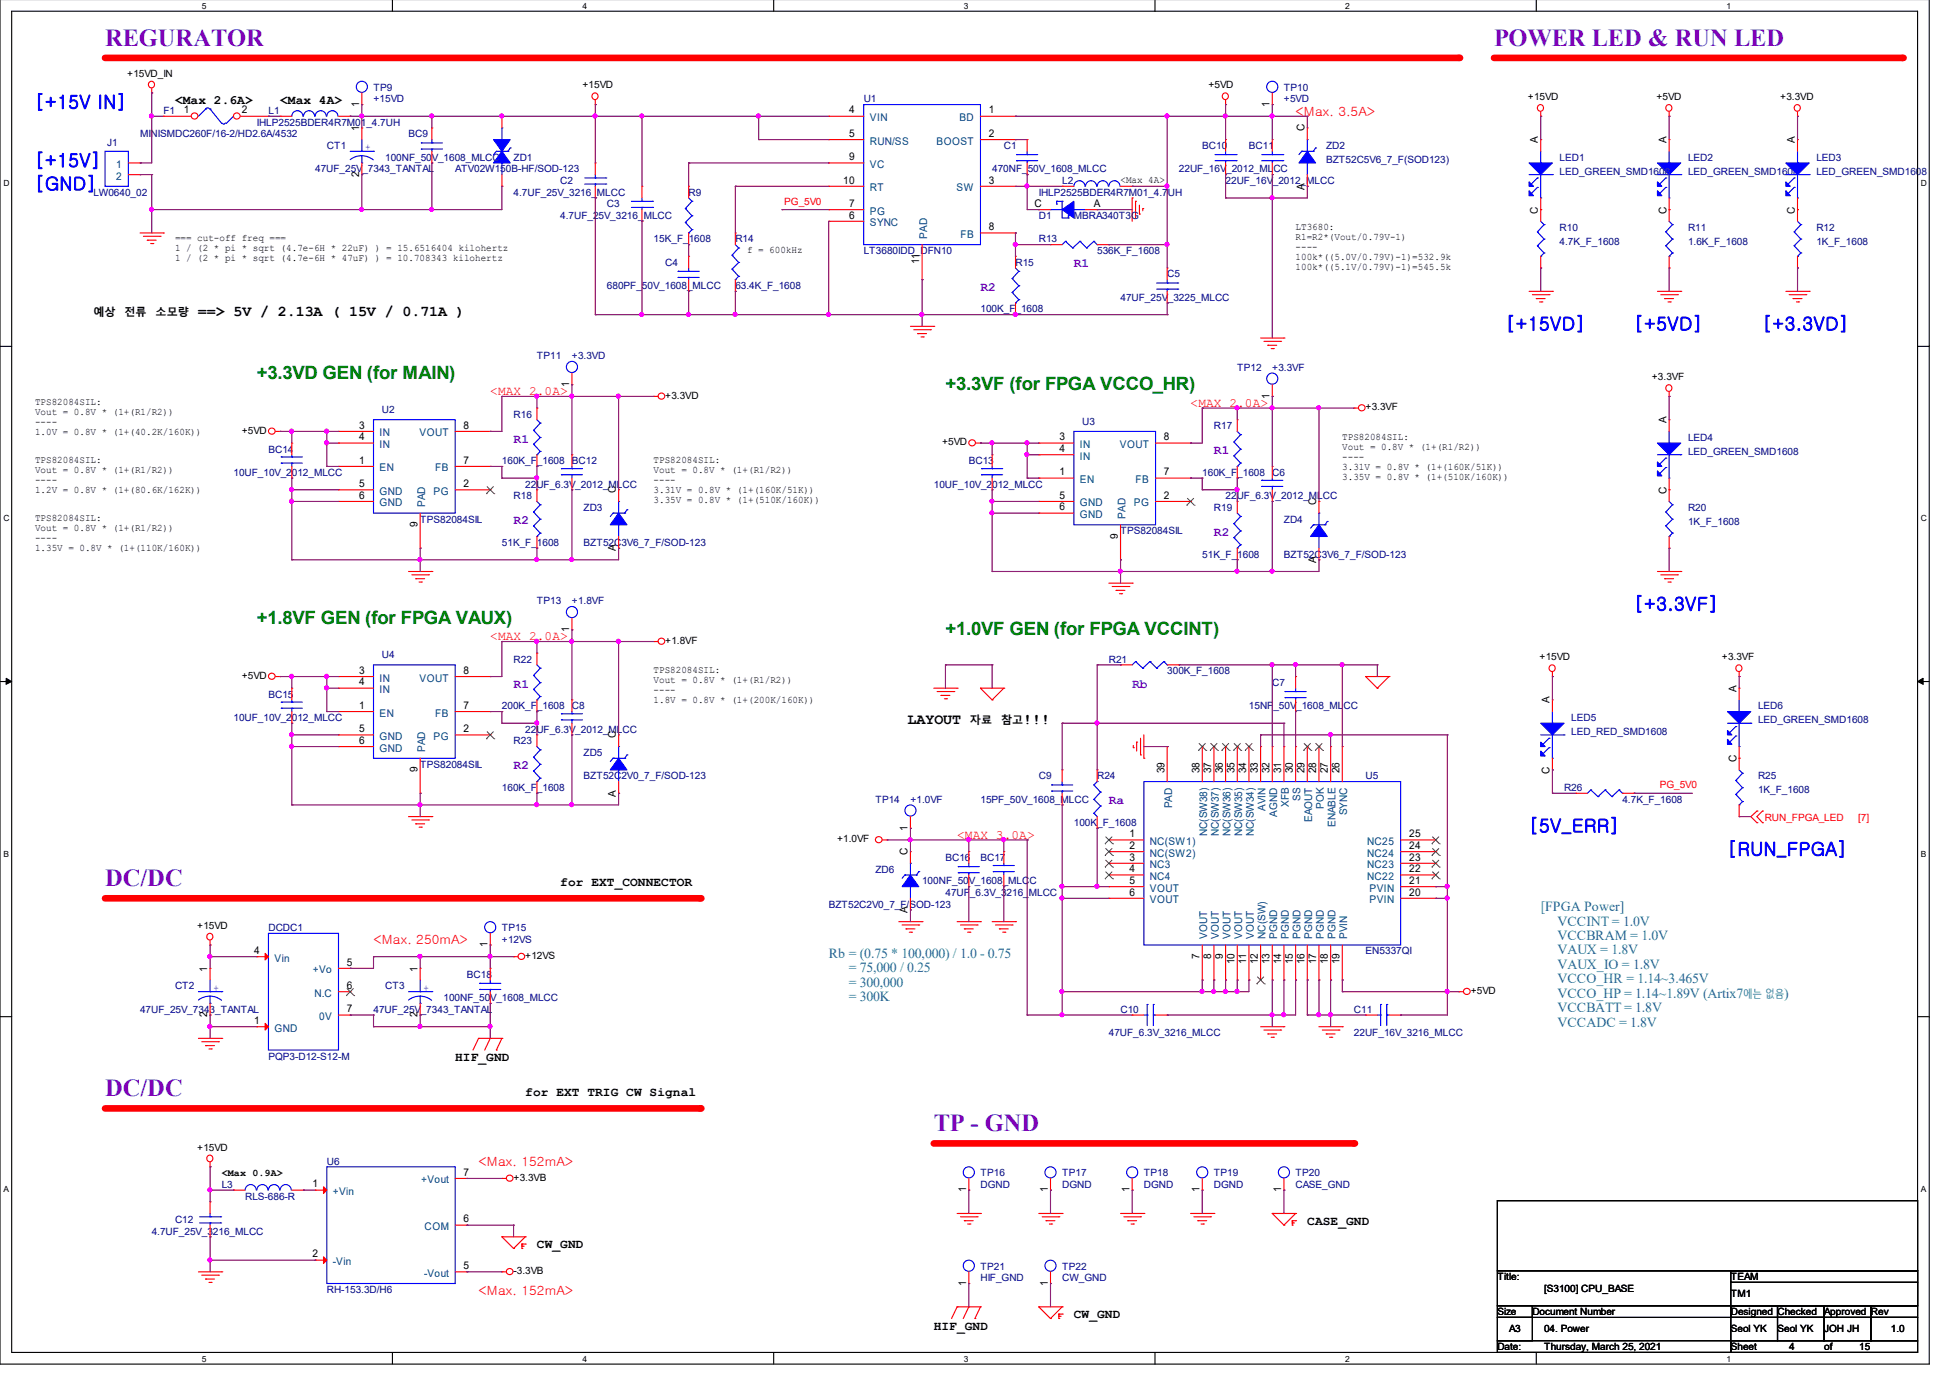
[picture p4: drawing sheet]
<svg xmlns="http://www.w3.org/2000/svg" width="297mm" height="210mm" viewBox="0 0 297 210" stroke-linecap="round" stroke-linejoin="round" font-family="sans-serif">
<defs><g id="words">
<g font-size="3.7" fill="#8000ff">
<text x="16" y="7">REGURATOR</text>
<text x="227.6" y="7">POWER LED &amp; RUN LED</text>
<text x="16" y="135">DC/DC</text>
<text x="16" y="167">DC/DC</text>
<text x="142.2" y="172.3">TP - GND</text>
</g>
<g font-size="2.8" fill="#00f">
<text x="5.3" y="16.5">[+15V IN]</text>
<text x="5.3" y="25.4">[+15V]</text>
<text x="5.3" y="29">[GND]</text>
<text x="229.4" y="50.3">[+15VD]</text>
<text x="248.9" y="50.3">[+5VD]</text>
<text x="268.5" y="50.3">[+3.3VD]</text>
<text x="248.9" y="93">[+3.3VF]</text>
<text x="232.9" y="126.8">[5V_ERR]</text>
<text x="263.1" y="130.3">[RUN_FPGA]</text>
</g>
<g font-size="2.8" fill="#008000">
<text x="39.1" y="57.7">+3.3VD GEN (for MAIN)</text>
<text x="144" y="59.5">+3.3VF (for FPGA VCCO_HR)</text>
<text x="39.1" y="95">+1.8VF GEN (for FPGA VAUX)</text>
<text x="144" y="96.8">+1.0VF GEN (for FPGA VCCINT)</text>
</g>
<g font-size="2.3">
<text x="30.1" y="48.1">==&gt; 5V / 2.13A ( 15V / 0.71A )</text>
<text x="138.3" y="110.3">LAYOUT</text>
<text x="155.9" y="110.3">!!!</text>
</g>
<g font-size="2.1" fill="#0080c0">
<text x="234.7" y="138.8">[FPGA Power]</text>
<text x="237.2" y="141">VCCINT = 1.0V</text>
<text x="237.2" y="143.2">VCCBRAM = 1.0V</text>
<text x="126.2" y="145.9">Rb = (0.75 * 100,000) / 1.0 - 0.75</text>
<text x="129.3" y="148.1">= 75,000 / 0.25</text>
<text x="237.2" y="145.4">VAUX = 1.8V</text>
<text x="237.2" y="147.6">VAUX_IO = 1.8V</text>
<text x="237.2" y="149.8">VCCO_HR = 1.14~3.465V</text>
<text x="129.3" y="150.3">= 300,000</text>
<text x="129.3" y="152.5">= 300K</text>
<text x="237.2" y="152">VCCO_HP = 1.14~1.89V (Artix7</text>
<text x="237.2" y="154.2">VCCBATT = 1.8V</text>
<text x="271.8" y="152">)</text>
<text x="237.2" y="156.4">VCCADC = 1.8V</text>
</g>
<g font-size="1.9">
<text x="26.7" y="15.8">&lt;Max 2.6A&gt;</text>
<text x="42.7" y="15.8">&lt;Max 4A&gt;</text>
<text x="85.3" y="135">for EXT_CONNECTOR</text>
<text x="69.3" y="161.6">HIF_GND</text>
<text x="80" y="167">for EXT TRIG CW Signal</text>
<text x="81.8" y="190.1">CW_GND</text>
<text x="199.1" y="186.5">CASE_GND</text>
<text x="142.2" y="202.5">HIF_GND</text>
<text x="163.6" y="200.8">CW_GND</text>
</g>
<g font-size="1.9" fill="#f00">
<text x="197.4" y="17.6">&lt;Max. 3.5A&gt;</text>
<text x="74.7" y="60.2">&lt;MAX 2.0A&gt;</text>
<text x="181.4" y="62">&lt;MAX 2.0A&gt;</text>
<text x="74.7" y="97.6">&lt;MAX 2.0A&gt;</text>
<text x="145.8" y="127.8">&lt;MAX 3.0A&gt;</text>
<text x="56.9" y="143.9">&lt;Max. 250mA&gt;</text>
<text x="72.9" y="177.6">&lt;Max. 152mA&gt;</text>
<text x="72.9" y="197.2">&lt;Max. 152mA&gt;</text>
</g>
<g font-size="1.9" fill="#8000ff">
<text x="163.6" y="40.7">R1</text>
<text x="149.4" y="44.3">R2</text>
<text x="78.2" y="67.4">R1</text>
<text x="184.9" y="69.2">R1</text>
<text x="78.2" y="79.9">R2</text>
<text x="184.9" y="81.6">R2</text>
<text x="78.2" y="104.7">R1</text>
<text x="172.5" y="104.7">Rb</text>
<text x="78.2" y="117.2">R2</text>
<text x="168.9" y="122.5">Ra</text>
</g>
<g font-size="1.7">
<text x="14.2" y="48.1">예상</text>
<text x="19" y="48.1">전류</text>
<text x="23.7" y="48.1">소모량</text>
<text x="147.7" y="110.3">자료</text>
<text x="152.5" y="110.3">참고</text>
</g>
<text font-size="1.7" fill="#0080c0" x="265.5" y="152">에는 없음</text>
<g font-size="1.6">
<text x="28" y="17.3">1</text>
<text x="36.8" y="17.3">2</text>
<text x="54.7" y="16.3" transform="rotate(-90 54.7 16.3)">1</text>
<text x="129.4" y="17.3">4</text>
<text x="150.6" y="17.3">1</text>
<text x="193.4" y="16.3" transform="rotate(-90 193.4 16.3)">1</text>
<text x="54.7" y="20" transform="rotate(-90 54.7 20)">1</text>
<text x="129.4" y="20.8">5</text>
<text x="150.6" y="20.8">2</text>
<text x="198.7" y="20" transform="rotate(-90 198.7 20)">C</text>
<text x="234.3" y="21.8" transform="rotate(-90 234.3 21.8)">A</text>
<text x="253.8" y="21.8" transform="rotate(-90 253.8 21.8)">A</text>
<text x="273.4" y="21.8" transform="rotate(-90 273.4 21.8)">A</text>
<text x="54.7" y="26.9" transform="rotate(-90 54.7 26.9)">2</text>
<text x="128.4" y="28">10</text>
<text x="129.4" y="24.4">9</text>
<text x="150.6" y="28">3</text>
<text x="198.7" y="28.9" transform="rotate(-90 198.7 28.9)">A</text>
<text x="129.4" y="33.3">6</text>
<text x="129.4" y="31.5">7</text>
<text x="150.6" y="35.1">8</text>
<text x="157.6" y="31.5">C</text>
<text x="166.6" y="31.5">A</text>
<text x="234.3" y="32.5" transform="rotate(-90 234.3 32.5)">C</text>
<text x="253.8" y="32.5" transform="rotate(-90 253.8 32.5)">C</text>
<text x="273.4" y="32.5" transform="rotate(-90 273.4 32.5)">C</text>
<text x="140" y="40.2" transform="rotate(-90 140 40.2)">11</text>
<text x="86.7" y="58.9" transform="rotate(-90 86.7 58.9)">1</text>
<text x="54.7" y="65.3">3</text>
<text x="70.6" y="65.3">8</text>
<text x="193.4" y="60.7" transform="rotate(-90 193.4 60.7)">1</text>
<text x="253.8" y="64.4" transform="rotate(-90 253.8 64.4)">A</text>
<text x="54.7" y="67.1">4</text>
<text x="54.7" y="70.6">1</text>
<text x="70.6" y="70.6">7</text>
<text x="161.4" y="67.1">3</text>
<text x="161.4" y="68.8">4</text>
<text x="177.3" y="67.1">8</text>
<text x="54.7" y="74.2">5</text>
<text x="54.7" y="76">6</text>
<text x="70.6" y="74.2">2</text>
<text x="93.8" y="75.1" transform="rotate(-90 93.8 75.1)">C</text>
<text x="161.4" y="72.4">1</text>
<text x="161.4" y="76">5</text>
<text x="161.4" y="77.7">6</text>
<text x="177.3" y="72.4">7</text>
<text x="177.3" y="76">2</text>
<text x="200.5" y="76.9" transform="rotate(-90 200.5 76.9)">C</text>
<text x="253.8" y="75.2" transform="rotate(-90 253.8 75.2)">C</text>
<text x="63.6" y="80.3" transform="rotate(-90 63.6 80.3)">9</text>
<text x="170.3" y="82.1" transform="rotate(-90 170.3 82.1)">9</text>
<text x="93.8" y="84" transform="rotate(-90 93.8 84)">A</text>
<text x="200.5" y="85.8" transform="rotate(-90 200.5 85.8)">A</text>
<text x="86.7" y="96.3" transform="rotate(-90 86.7 96.3)">1</text>
<text x="54.7" y="102.6">3</text>
<text x="54.7" y="104.4">4</text>
<text x="54.7" y="108">1</text>
<text x="70.6" y="102.6">8</text>
<text x="70.6" y="108">7</text>
<text x="236.1" y="107.1" transform="rotate(-90 236.1 107.1)">A</text>
<text x="264.5" y="105.3" transform="rotate(-90 264.5 105.3)">A</text>
<text x="54.7" y="111.5">5</text>
<text x="54.7" y="113.3">6</text>
<text x="70.6" y="111.5">2</text>
<text x="93.8" y="112.5" transform="rotate(-90 93.8 112.5)">C</text>
<text x="63.6" y="117.6" transform="rotate(-90 63.6 117.6)">9</text>
<text x="177.4" y="117.8" transform="rotate(-90 177.4 117.8)">39</text>
<text x="182.7" y="117.8" transform="rotate(-90 182.7 117.8)">38</text>
<text x="184.5" y="117.8" transform="rotate(-90 184.5 117.8)">37</text>
<text x="186.3" y="117.8" transform="rotate(-90 186.3 117.8)">36</text>
<text x="188" y="117.8" transform="rotate(-90 188 117.8)">35</text>
<text x="189.8" y="117.8" transform="rotate(-90 189.8 117.8)">34</text>
<text x="191.6" y="117.8" transform="rotate(-90 191.6 117.8)">33</text>
<text x="193.4" y="117.8" transform="rotate(-90 193.4 117.8)">32</text>
<text x="195.2" y="117.8" transform="rotate(-90 195.2 117.8)">31</text>
<text x="196.9" y="117.8" transform="rotate(-90 196.9 117.8)">30</text>
<text x="198.7" y="117.8" transform="rotate(-90 198.7 117.8)">29</text>
<text x="200.5" y="117.8" transform="rotate(-90 200.5 117.8)">28</text>
<text x="202.3" y="117.8" transform="rotate(-90 202.3 117.8)">27</text>
<text x="204" y="117.8" transform="rotate(-90 204 117.8)">26</text>
<text x="236.1" y="117.9" transform="rotate(-90 236.1 117.9)">C</text>
<text x="264.5" y="116.1" transform="rotate(-90 264.5 116.1)">C</text>
<text x="93.8" y="121.3" transform="rotate(-90 93.8 121.3)">A</text>
<text x="138.3" y="130.2" transform="rotate(-90 138.3 130.2)">C</text>
<text x="138.3" y="126.5" transform="rotate(-90 138.3 126.5)">1</text>
<text x="172" y="127.5">1</text>
<text x="172" y="129.3">2</text>
<text x="172" y="131.1">3</text>
<text x="214.6" y="131.1">23</text>
<text x="214.6" y="129.3">24</text>
<text x="214.6" y="127.5">25</text>
<text x="172" y="132.9">4</text>
<text x="172" y="134.6">5</text>
<text x="172" y="136.4">6</text>
<text x="214.6" y="136.4">20</text>
<text x="214.6" y="134.6">21</text>
<text x="214.6" y="132.9">22</text>
<text x="138.3" y="139.1" transform="rotate(-90 138.3 139.1)">A</text>
<text x="31.6" y="148" transform="rotate(-90 31.6 148)">1</text>
<text x="38.7" y="145.3">4</text>
<text x="52.8" y="147.1">5</text>
<text x="63.6" y="148" transform="rotate(-90 63.6 148)">1</text>
<text x="74.3" y="144.3" transform="rotate(-90 74.3 144.3)">1</text>
<text x="182.7" y="146.1" transform="rotate(-90 182.7 146.1)">7</text>
<text x="184.5" y="146.1" transform="rotate(-90 184.5 146.1)">8</text>
<text x="186.3" y="146.1" transform="rotate(-90 186.3 146.1)">9</text>
<text x="188" y="146.9" transform="rotate(-90 188 146.9)">10</text>
<text x="189.8" y="146.9" transform="rotate(-90 189.8 146.9)">11</text>
<text x="191.6" y="146.9" transform="rotate(-90 191.6 146.9)">12</text>
<text x="193.4" y="146.9" transform="rotate(-90 193.4 146.9)">13</text>
<text x="195.2" y="146.9" transform="rotate(-90 195.2 146.9)">14</text>
<text x="196.9" y="146.9" transform="rotate(-90 196.9 146.9)">15</text>
<text x="198.7" y="146.9" transform="rotate(-90 198.7 146.9)">16</text>
<text x="200.5" y="146.9" transform="rotate(-90 200.5 146.9)">17</text>
<text x="202.3" y="146.9" transform="rotate(-90 202.3 146.9)">18</text>
<text x="204" y="146.9" transform="rotate(-90 204 146.9)">19</text>
<text x="31.6" y="155" transform="rotate(-90 31.6 155)">2</text>
<text x="38.7" y="156">1</text>
<text x="52.8" y="154.2">7</text>
<text x="52.8" y="150.6">6</text>
<text x="63.6" y="155" transform="rotate(-90 63.6 155)">2</text>
<text x="70.6" y="179.1">7</text>
<text x="47.6" y="180.9">1</text>
<text x="147.2" y="181.6" transform="rotate(-90 147.2 181.6)">1</text>
<text x="159.6" y="181.6" transform="rotate(-90 159.6 181.6)">1</text>
<text x="172" y="181.6" transform="rotate(-90 172 181.6)">1</text>
<text x="182.7" y="181.6" transform="rotate(-90 182.7 181.6)">1</text>
<text x="195.2" y="181.6" transform="rotate(-90 195.2 181.6)">1</text>
<text x="47.6" y="191.5">2</text>
<text x="70.6" y="186.2">6</text>
<text x="70.6" y="193.3">5</text>
<text x="147.2" y="195.8" transform="rotate(-90 147.2 195.8)">1</text>
<text x="159.6" y="195.8" transform="rotate(-90 159.6 195.8)">1</text>
</g>
<g font-size="1.6" fill="#004080">
<text x="132.5" y="18.5">VIN</text>
<text x="132.5" y="22">RUN/SS</text>
<text x="142.7" y="22">BOOST</text>
<text x="146.1" y="18.5">BD</text>
<text x="17.7" y="25.6">1</text>
<text x="17.7" y="27.4">2</text>
<text x="132.5" y="29.1">RT</text>
<text x="132.5" y="25.6">VC</text>
<text x="145.7" y="29.1">SW</text>
<text x="132.5" y="34.5">SYNC</text>
<text x="132.5" y="32.7">PG</text>
<text x="141.2" y="36.3" transform="rotate(-90 141.2 36.3)">PAD</text>
<text x="146.3" y="36.3">FB</text>
<text x="57.8" y="66.5">IN</text>
<text x="57.8" y="68.3">IN</text>
<text x="57.8" y="71.8">EN</text>
<text x="63.9" y="66.5">VOUT</text>
<text x="66.3" y="71.8">FB</text>
<text x="164.5" y="68.3">IN</text>
<text x="164.5" y="70">IN</text>
<text x="170.6" y="68.3">VOUT</text>
<text x="57.8" y="75.4">GND</text>
<text x="57.8" y="77.1">GND</text>
<text x="64.8" y="77.2" transform="rotate(-90 64.8 77.2)">PAD</text>
<text x="66" y="75.4">PG</text>
<text x="164.5" y="73.6">EN</text>
<text x="164.5" y="77.1">GND</text>
<text x="172.7" y="77.1">PG</text>
<text x="173" y="73.6">FB</text>
<text x="164.5" y="78.9">GND</text>
<text x="171.4" y="79" transform="rotate(-90 171.4 79)">PAD</text>
<text x="57.8" y="103.8">IN</text>
<text x="57.8" y="105.6">IN</text>
<text x="63.9" y="103.8">VOUT</text>
<text x="57.8" y="109.1">EN</text>
<text x="57.8" y="112.7">GND</text>
<text x="66" y="112.7">PG</text>
<text x="66.3" y="109.1">FB</text>
<text x="57.8" y="114.5">GND</text>
<text x="64.8" y="114.6" transform="rotate(-90 64.8 114.6)">PAD</text>
<text x="178.6" y="123.1" transform="rotate(-90 178.6 123.1)">PAD</text>
<text x="192.8" y="123.5" transform="rotate(-90 192.8 123.5)">AVIN</text>
<text x="194.6" y="124.4" transform="rotate(-90 194.6 124.4)">AGND</text>
<text x="196.3" y="123" transform="rotate(-90 196.3 123)">XFB</text>
<text x="198.1" y="122" transform="rotate(-90 198.1 122)">SS</text>
<text x="199.9" y="125.2" transform="rotate(-90 199.9 125.2)">EAOUT</text>
<text x="201.7" y="123.2" transform="rotate(-90 201.7 123.2)">POK</text>
<text x="203.5" y="126" transform="rotate(-90 203.5 126)">ENABLE</text>
<text x="205.2" y="124.2" transform="rotate(-90 205.2 124.2)">SYNC</text>
<text x="175.2" y="128.7">NC(SW1)</text>
<text x="175.2" y="130.5">NC(SW2)</text>
<text x="183.9" y="127.4" transform="rotate(-90 183.9 127.4)">NC(SW38)</text>
<text x="185.7" y="127.4" transform="rotate(-90 185.7 127.4)">NC(SW37)</text>
<text x="187.5" y="127.4" transform="rotate(-90 187.5 127.4)">NC(SW36)</text>
<text x="189.2" y="127.4" transform="rotate(-90 189.2 127.4)">NC(SW35)</text>
<text x="191" y="127.4" transform="rotate(-90 191 127.4)">NC(SW34)</text>
<text x="208.3" y="130.5">NC24</text>
<text x="208.3" y="128.7">NC25</text>
<text x="175.2" y="132.3">NC3</text>
<text x="175.2" y="134">NC4</text>
<text x="175.2" y="135.8">VOUT</text>
<text x="175.2" y="137.6">VOUT</text>
<text x="208.3" y="134">NC22</text>
<text x="208.3" y="132.3">NC23</text>
<text x="208.6" y="137.6">PVIN</text>
<text x="208.6" y="135.8">PVIN</text>
<text x="183.9" y="143" transform="rotate(-90 183.9 143)">VOUT</text>
<text x="185.7" y="143" transform="rotate(-90 185.7 143)">VOUT</text>
<text x="187.5" y="143" transform="rotate(-90 187.5 143)">VOUT</text>
<text x="189.2" y="143" transform="rotate(-90 189.2 143)">VOUT</text>
<text x="191" y="143" transform="rotate(-90 191 143)">VOUT</text>
<text x="192.8" y="143" transform="rotate(-90 192.8 143)">NC(SW)</text>
<text x="194.6" y="143" transform="rotate(-90 194.6 143)">PGND</text>
<text x="196.3" y="143" transform="rotate(-90 196.3 143)">PGND</text>
<text x="198.1" y="143" transform="rotate(-90 198.1 143)">PGND</text>
<text x="199.9" y="143" transform="rotate(-90 199.9 143)">PGND</text>
<text x="201.7" y="143" transform="rotate(-90 201.7 143)">PGND</text>
<text x="203.5" y="143" transform="rotate(-90 203.5 143)">PGND</text>
<text x="205.2" y="143" transform="rotate(-90 205.2 143)">PVIN</text>
<text x="41.8" y="146.5">Vin</text>
<text x="47.7" y="148.3">+Vo</text>
<text x="47.9" y="151.8">N.C</text>
<text x="48.6" y="155.4">0V</text>
<text x="41.8" y="157.2">GND</text>
<text x="50.7" y="182">+Vin</text>
<text x="64.2" y="180.3">+Vout</text>
<text x="64.7" y="187.4">COM</text>
<text x="50.7" y="192.7">-Vin</text>
<text x="64.6" y="194.5">-Vout</text>
</g>
<g font-size="1.5">
<text x="19.4" y="11.7">+15VD_IN</text>
<text x="88.7" y="13.5">+15VD</text>
<text x="184.1" y="13.5">+5VD</text>
<text x="232.7" y="15.3">+15VD</text>
<text x="252.3" y="15.3">+5VD</text>
<text x="271.2" y="15.3">+3.3VD</text>
<text x="170.7" y="27.9">&lt;Max 4A&gt;</text>
<text x="197.4" y="35">LT3680:</text>
<text x="26.7" y="36.8">=== cut-off freq ===</text>
<text x="26.7" y="38.3">1 / (2 * pi * sqrt (4.7e-6H * 22uF) ) = 15.6516404 kilohertz</text>
<text x="26.7" y="39.8">1 / (2 * pi * sqrt (4.7e-6H * 47uF) ) = 10.708343 kilohertz</text>
<text x="113.8" y="38.5">f = 600kHz</text>
<text x="197.4" y="36.5">R1=R2*(Vout/0.79V-1)</text>
<text x="197.4" y="38">----</text>
<text x="197.4" y="39.6">100k*((5.0V/0.79V)-1)=532.9k</text>
<text x="197.4" y="41.1">100k*((5.1V/0.79V)-1)=545.5k</text>
<text x="251.6" y="57.9">+3.3VF</text>
<text x="5.3" y="61.7">TPS82084SIL:</text>
<text x="5.3" y="63.2">Vout = 0.8V * (1+(R1/R2))</text>
<text x="5.3" y="64.7">----</text>
<text x="101.3" y="60.7">+3.3VD</text>
<text x="208" y="62.5">+3.3VF</text>
<text x="5.3" y="66.2">1.0V = 0.8V * (1+(40.2K/160K))</text>
<text x="5.3" y="70.5">TPS82084SIL:</text>
<text x="36.8" y="66.1">+5VD</text>
<text x="99.6" y="70.5">TPS82084SIL:</text>
<text x="143.5" y="67.8">+5VD</text>
<text x="204.5" y="67">TPS82084SIL:</text>
<text x="204.5" y="68.5">Vout = 0.8V * (1+(R1/R2))</text>
<text x="204.5" y="70">----</text>
<text x="204.5" y="71.6">3.31V = 0.8V * (1+(160K/51K))</text>
<text x="5.3" y="72.1">Vout = 0.8V * (1+(R1/R2))</text>
<text x="5.3" y="73.6">----</text>
<text x="5.3" y="75.1">1.2V = 0.8V * (1+(80.6K/162K))</text>
<text x="99.6" y="72.1">Vout = 0.8V * (1+(R1/R2))</text>
<text x="99.6" y="73.6">----</text>
<text x="99.6" y="75.1">3.31V = 0.8V * (1+(160K/51K))</text>
<text x="99.6" y="76.6">3.35V = 0.8V * (1+(510K/160K))</text>
<text x="204.5" y="73.1">3.35V = 0.8V * (1+(510K/160K))</text>
<text x="5.3" y="79.4">TPS82084SIL:</text>
<text x="5.3" y="81">Vout = 0.8V * (1+(R1/R2))</text>
<text x="5.3" y="82.5">----</text>
<text x="5.3" y="84">1.35V = 0.8V * (1+(110K/160K))</text>
<text x="101.3" y="98.1">+1.8VF</text>
<text x="234.5" y="100.6">+15VD</text>
<text x="262.3" y="100.6">+3.3VF</text>
<text x="36.8" y="103.4">+5VD</text>
<text x="99.6" y="102.5">TPS82084SIL:</text>
<text x="99.6" y="104.1">Vout = 0.8V * (1+(R1/R2))</text>
<text x="99.6" y="105.6">----</text>
<text x="99.6" y="107.1">1.8V = 0.8V * (1+(200K/160K))</text>
<text x="127.5" y="128.3">+1.0VF</text>
<text x="30.1" y="141.5">+15VD</text>
<text x="80" y="146.1">+12VS</text>
<text x="224" y="151.4">+5VD</text>
<text x="30.1" y="175.3">+15VD</text>
<text x="33.8" y="179.1">&lt;Max 0.9A&gt;</text>
<text x="78.2" y="179.8">+3.3VB</text>
<text x="78.2" y="194.1">-3.3VB</text>
<text x="228.1" y="195">Title:</text>
<text x="235.2" y="196.8">[S3100] CPU_BASE</text>
<text x="263.7" y="195">TEAM</text>
<text x="263.7" y="197.6">TM1</text>
<text x="228.1" y="200.3">Size</text>
<text x="229.9" y="203">A3</text>
<text x="233.4" y="200.3">Document Number</text>
<text x="235.2" y="203">04. Power</text>
<text x="263.7" y="200.3">Designed Checked</text>
<text x="263.7" y="203">Seol YK</text>
<text x="270.8" y="203">Seol YK</text>
<text x="277.9" y="200.3">Approved Rev</text>
<text x="277.9" y="203">JOH JH</text>
<text x="288" y="203">1.0</text>
<text x="228.1" y="205.7">Date:</text>
<text x="235.2" y="205.7">Thursday, March 25, 2021</text>
<text x="263.7" y="205.7">Sheet</text>
<text x="272.5" y="205.7">4</text>
<text x="277.9" y="205.7">of</text>
<text x="283.2" y="205.7">15</text>
</g>
<g font-size="1.5" fill="#000080">
<text x="24.9" y="17.4">F1</text>
<text x="40.9" y="17.4">L1</text>
<text x="56.9" y="13.8">TP9</text>
<text x="56.9" y="15.6">+15VD</text>
<text x="131.6" y="15.6">U1</text>
<text x="195.6" y="13.8">TP10</text>
<text x="195.6" y="15.6">+5VD</text>
<text x="16.3" y="22.2">J1</text>
<text x="21.3" y="20.9">MINISMDC260F/16-2/HD2.6A/4532</text>
<text x="39.1" y="19.1">IHLP2525BDER4R7M01_4.7UH</text>
<text x="49.8" y="22.7">CT1</text>
<text x="62.2" y="20.9">BC9</text>
<text x="152.9" y="22.7">C1</text>
<text x="183.1" y="22.7">BC10</text>
<text x="190.2" y="22.7">BC11</text>
<text x="202" y="22.7">ZD2</text>
<text x="14.2" y="29.8">LW0640_02</text>
<text x="48" y="26.3">47UF_25V_7343_TANTAL</text>
<text x="58.7" y="24.5">100NF_50V_1608_MLCC</text>
<text x="69.3" y="26.3">ATV02W150B-HF/SOD-123</text>
<text x="78.2" y="29.8">4.7UF_25V_3216_MLCC</text>
<text x="78.2" y="24.5">ZD1</text>
<text x="85.3" y="28">C2</text>
<text x="104.9" y="29.8">R9</text>
<text x="151.1" y="26.3">470NF_50V_1608_MLCC</text>
<text x="158.2" y="29.8">IHLP2525BDER4R7M01_4.7UH</text>
<text x="161.8" y="28">L2</text>
<text x="179.6" y="26.3">22UF_16V_2012_MLCC</text>
<text x="186.7" y="28">22UF_16V_2012_MLCC</text>
<text x="202" y="24.8">BZT52C5V6_7_F(SOD123)</text>
<text x="237.6" y="24.5">LED1</text>
<text x="237.6" y="26.6">LED_GREEN_SMD1608</text>
<text x="257.1" y="24.5">LED2</text>
<text x="257.1" y="26.6">LED_GREEN_SMD1608</text>
<text x="276.7" y="24.5">LED3</text>
<text x="276.7" y="26.6">LED_GREEN_SMD1608</text>
<text x="85.3" y="33.4">4.7UF_25V_3216_MLCC</text>
<text x="92.5" y="31.6">C3</text>
<text x="158.2" y="33.4">D1</text>
<text x="163.6" y="33.4">MBRA340T3G</text>
<text x="237.6" y="35.2">R10</text>
<text x="257.1" y="35.2">R11</text>
<text x="276.7" y="35.2">R12</text>
<text x="99.6" y="36.9">15K_F_1608</text>
<text x="101.3" y="40.5">C4</text>
<text x="112" y="36.9">R14</text>
<text x="131.6" y="38.7">LT3680IDD_DFN10</text>
<text x="154.7" y="40.5">R15</text>
<text x="158.2" y="36.9">R13</text>
<text x="167.1" y="38.7">536K_F_1608</text>
<text x="237.6" y="37.3">4.7K_F_1608</text>
<text x="257.1" y="37.3">1.6K_F_1608</text>
<text x="276.7" y="37.3">1K_F_1608</text>
<text x="92.5" y="44">680PF_50V_1608_MLCC</text>
<text x="112" y="44">63.4K_F_1608</text>
<text x="149.4" y="47.6">100K_F_1608</text>
<text x="170.7" y="45.8">47UF_25V_3225_MLCC</text>
<text x="177.8" y="42.3">C5</text>
<text x="81.8" y="54.7">TP11</text>
<text x="87.1" y="54.7">+3.3VD</text>
<text x="188.5" y="56.5">TP12</text>
<text x="193.8" y="56.5">+3.3VF</text>
<text x="58.2" y="62.9">U2</text>
<text x="78.2" y="63.6">R16</text>
<text x="164.8" y="64.7">U3</text>
<text x="184.9" y="65.4">R17</text>
<text x="40.9" y="68.9">BC14</text>
<text x="76.5" y="70.7">160K_F_1608</text>
<text x="87.1" y="70.7">BC12</text>
<text x="147.6" y="70.7">BC13</text>
<text x="257.1" y="67.2">LED4</text>
<text x="257.1" y="69.3">LED_GREEN_SMD1608</text>
<text x="35.6" y="72.5">10UF_10V_2012_MLCC</text>
<text x="78.2" y="76">R18</text>
<text x="80" y="74.3">22UF_6.3V_2012_MLCC</text>
<text x="88.9" y="77.8">ZD3</text>
<text x="142.2" y="74.3">10UF_10V_2012_MLCC</text>
<text x="183.1" y="72.5">160K_F_1608</text>
<text x="184.9" y="77.8">R19</text>
<text x="186.7" y="76">22UF_6.3V_2012_MLCC</text>
<text x="193.8" y="72.5">C6</text>
<text x="257.1" y="77.8">R20</text>
<text x="64" y="79.6">TPS82084SIL</text>
<text x="76.5" y="83.2">51K_F_1608</text>
<text x="88.9" y="83.2">BZT52C3V6_7_F/SOD-123</text>
<text x="170.7" y="81.4">TPS82084SIL</text>
<text x="195.6" y="79.6">ZD4</text>
<text x="257.1" y="79.9">1K_F_1608</text>
<text x="183.1" y="84.9">51K_F_1608</text>
<text x="195.6" y="84.9">BZT52C3V6_7_F/SOD-123</text>
<text x="81.8" y="92">TP13</text>
<text x="87.1" y="92">+1.8VF</text>
<text x="58.2" y="100.3">U4</text>
<text x="78.2" y="100.9">R22</text>
<text x="168.9" y="100.9">R21</text>
<text x="40.9" y="106.3">BC15</text>
<text x="177.8" y="102.7">300K_F_1608</text>
<text x="193.8" y="104.5">C7</text>
<text x="35.6" y="109.8">10UF_10V_2012_MLCC</text>
<text x="76.5" y="108">200K_F_1608</text>
<text x="78.2" y="113.4">R23</text>
<text x="80" y="111.6">22UF_6.3V_2012_MLCC</text>
<text x="87.1" y="108">C8</text>
<text x="190.2" y="108">15NF_50V_1608_MLCC</text>
<text x="239.4" y="109.8">LED5</text>
<text x="239.4" y="111.9">LED_RED_SMD1608</text>
<text x="267.8" y="108">LED6</text>
<text x="267.8" y="110.2">LED_GREEN_SMD1608</text>
<text x="64" y="116.9">TPS82084SIL</text>
<text x="88.9" y="115.2">ZD5</text>
<text x="88.9" y="118.7">BZT52C2V0_7_F/SOD-123</text>
<text x="158.2" y="118.7">C9</text>
<text x="167.1" y="118.7">R24</text>
<text x="208" y="118.7">U5</text>
<text x="267.8" y="118.7">R25</text>
<text x="76.5" y="120.5">160K_F_1608</text>
<text x="133.3" y="122.3">TP14</text>
<text x="138.7" y="122.3">+1.0VF</text>
<text x="149.4" y="122.3">15PF_50V_1608_MLCC</text>
<text x="163.6" y="125.8">100K_F_1608</text>
<text x="238.3" y="120.5">R26</text>
<text x="247.1" y="122.3">4.7K_F_1608</text>
<text x="267.8" y="120.8">1K_F_1608</text>
<text x="144" y="131.2">BC16</text>
<text x="149.4" y="131.2">BC17</text>
<text x="133.3" y="132.9">ZD6</text>
<text x="140.5" y="134.7">100NF_50V_1608_MLCC</text>
<text x="144" y="136.5">47UF_6.3V_3216_MLCC</text>
<text x="40.9" y="141.8">DCDC1</text>
<text x="76.5" y="141.8">TP15</text>
<text x="76.5" y="143.6">+12VS</text>
<text x="126.2" y="138.3">BZT52C2V0_7_F/SOD-123</text>
<text x="71.1" y="148.9">BC18</text>
<text x="208" y="145.4">EN5337QI</text>
<text x="21.3" y="154.3">47UF_25V_7343_TANTAL</text>
<text x="26.7" y="150.7">CT2</text>
<text x="56.9" y="154.3">47UF_25V_7343_TANTAL</text>
<text x="58.7" y="150.7">CT3</text>
<text x="67.6" y="152.5">100NF_50V_1608_MLCC</text>
<text x="170.7" y="154.3">C10</text>
<text x="206.2" y="154.3">C11</text>
<text x="40.9" y="161.4">PQP3-D12-S12-M</text>
<text x="168.9" y="157.8">47UF_6.3V_3216_MLCC</text>
<text x="206.2" y="157.8">22UF_16V_3216_MLCC</text>
<text x="49.8" y="177.4">U6</text>
<text x="149.4" y="179.2">TP16</text>
<text x="161.8" y="179.2">TP17</text>
<text x="174.2" y="179.2">TP18</text>
<text x="184.9" y="179.2">TP19</text>
<text x="197.4" y="179.2">TP20</text>
<text x="33.8" y="180.9">L3</text>
<text x="37.3" y="182.7">RLS-686-R</text>
<text x="149.4" y="180.9">DGND</text>
<text x="161.8" y="180.9">DGND</text>
<text x="174.2" y="180.9">DGND</text>
<text x="184.9" y="180.9">DGND</text>
<text x="197.4" y="180.9">CASE_GND</text>
<text x="23.1" y="188.1">4.7UF_25V_3216_MLCC</text>
<text x="26.7" y="186.3">C12</text>
<text x="49.8" y="196.9">RH-153.3D/H6</text>
<text x="149.4" y="193.4">TP21</text>
<text x="149.4" y="195.2">HIF_GND</text>
<text x="161.8" y="193.4">TP22</text>
<text x="161.8" y="195.2">CW_GND</text>
</g>
<g font-size="1.5" fill="#00f">
<text x="55.6" y="22.9">+</text>
<text x="32.5" y="150.9">+</text>
<text x="64.5" y="150.9">+</text>
</g>
<g font-size="1.5" fill="#f00">
<text x="119.5" y="31.2">PG_5V0</text>
<text x="252.8" y="120.1">PG_5V0</text>
<text x="268.8" y="125">RUN_FPGA_LED</text>
<text x="283" y="125">[7]</text>
</g>
<g font-size="1.3">
<text x="30.7" y="1.4">5</text>
<text x="88.7" y="1.4">4</text>
<text x="146.8" y="1.4">3</text>
<text x="204.9" y="1.4">2</text>
<text x="263" y="1.4">1</text>
<text x=".5" y="28.4">D</text>
<text x="292.6" y="28.4">D</text>
<text x=".5" y="79.4">C</text>
<text x="292.6" y="79.4">C</text>
<text x=".5" y="130.5">B</text>
<text x="292.6" y="130.5">B</text>
<text x=".5" y="181.5">A</text>
<text x="292.6" y="181.5">A</text>
<text x="30.7" y="207.4">5</text>
<text x="88.7" y="207.4">4</text>
<text x="146.8" y="207.4">3</text>
<text x="204.9" y="207.4">2</text>
<text x="263" y="207.4">1</text>
</g>
</g></defs>
<path d="M0 -.1v207.9h293.9v-207.9M1.8 1.7h290.3v204.3h-290.3z" fill="none" stroke="#000" stroke-width=".17"/>
<g fill="#fff">
<path d="M30.7 .2h.6v1.3h-.6z"/>
<path d="M30.7 206.3h.6v1.3h-.6z"/>
</g>
<path d="M59.8 -.1v1.8M59.8 206v1.8" fill="none" stroke="#000" stroke-width=".17"/>
<g fill="#fff">
<path d="M88.7 .2h.6v1.3h-.6z"/>
<path d="M88.7 206.3h.6v1.3h-.6z"/>
</g>
<path d="M117.9 -.1v1.8M117.9 206v1.8" fill="none" stroke="#000" stroke-width=".17"/>
<g fill="#fff">
<path d="M146.8 .2h.6v1.3h-.6z"/>
<path d="M146.8 206.3h.6v1.3h-.6z"/>
</g>
<path d="M175.9 -.1v1.8M175.9 206v1.8" fill="none" stroke="#000" stroke-width=".17"/>
<g fill="#fff">
<path d="M204.9 .2h.6v1.3h-.6z"/>
<path d="M204.9 206.3h.6v1.3h-.6z"/>
</g>
<path d="M234 -.1v1.8M234 206v1.8" fill="none" stroke="#000" stroke-width=".17"/>
<g fill="#fff">
<path d="M263 .2h.6v1.3h-.6z"/>
<path d="M263 206.3h.6v1.3h-.6z"/>
<path d="M.5 27.2h.9v1.3h-.9z"/>
<path d="M292.6 27.2h.9v1.3h-.9z"/>
<path d="M.5 78.2h.9v1.4h-.9z"/>
<path d="M292.6 78.2h.9v1.4h-.9z"/>
</g>
<path d="M0 52.8h1.8M292.1 52.8h1.8" fill="none" stroke="#000" stroke-width=".17"/>
<g fill="#fff">
<path d="M.5 129.3h.8v1.4h-.8z"/>
<path d="M292.6 129.3h.8v1.4h-.8z"/>
</g>
<path d="M0 103.8h1.8M292.1 103.8h1.8" fill="none" stroke="#000" stroke-width=".17"/>
<path d="M.9 103.3l.9 .5-.9 .4zM292.1 103.8l.8-.5v.9z" fill="#000" stroke="#000" stroke-width=".15"/>
<g fill="#fff">
<path d="M.5 180.4h.7v1.3h-.7z"/>
<path d="M292.6 180.4h.7v1.3h-.7z"/>
</g>
<path d="M0 154.9h1.8M292.1 154.9h1.8" fill="none" stroke="#000" stroke-width=".17"/>
<path d="M16 8.8h206.2" fill="none" stroke="#f00" stroke-width="1"/>
<circle cx="222.2" cy="8.8" r=".51" fill="#f00"/>
<path d="M227.6 8.8h62.2" fill="none" stroke="#f00" stroke-width="1"/>
<circle cx="289.8" cy="8.8" r=".51" fill="#f00"/>
<path d="M16 136.8h90.7" fill="none" stroke="#f00" stroke-width="1"/>
<circle cx="106.7" cy="136.8" r=".51" fill="#f00"/>
<path d="M142.2 174.2h64" fill="none" stroke="#f00" stroke-width="1"/>
<circle cx="206.2" cy="174.2" r=".51" fill="#f00"/>
<path d="M16 168.8h90.7" fill="none" stroke="#f00" stroke-width="1"/>
<circle cx="106.7" cy="168.8" r=".51" fill="#f00"/>
<g fill="none" stroke="#f00" stroke-width=".17">
<path d="M23.1 14.2h.1M23.1 13.5v.7M42.7 17.7h.1M42.7 17.7h1.7M51.6 17.7h1.7M53.3 17.7h.1M55.1 19.5h.1M55.1 19.5v1.8M90.7 15.9h.1M90.7 15.3v.6M186.7 15.9h.1M186.7 15.3v.6"/>
<path d="M234.7 17.7h.1M234.7 17v.7M254.3 17.7h.1M254.3 17v.7M273.8 17.7h.1M273.8 17v.7M19.6 24.8h1.7M19.6 26.6h1.7M21.3 24.8h.1M21.3 26.6h.1M21.3 35.5h3.6M21.8 36h2.6"/>
<path d="M22.4 36.6h.1M22.4 36.6h1.4M22.9 37.1h.4M23.3 37.1h.1M24.4 36h.1M24.9 35.5h.1M55.1 26.6h.1M55.1 24.8v1.8M90.7 30.2h.1M90.7 24.8h.1M90.7 24.8v1.8M90.7 28.4v1.8"/>
<path d="M104.9 39h.1M104.9 28.4h.1M104.9 37.3h.1M104.9 28.4v1.8M104.9 35.5v1.8M104.9 39v1.8M154.7 39h.1M154.7 39v1.8M160 37.3h.1M160 37.3h1.8M161.8 28.4h.1M161.8 28.4h1.8"/>
<path d="M167.1 37.3h1.8M168.9 37.3h.1M170.7 28.4h1.8M172.5 30.2h.1M172.5 28.4h.1M172.5 30.2v3.5M173 30.7h.1M173 30.7v2.5M173.6 32.6h.1M173.6 31.3v1.3M174.1 31.8h.1M174.1 31.8v.3"/>
<path d="M186.7 26.6h.1M186.7 21.3h.1M186.7 21.3v1.7M186.7 24.8v1.8M193.8 26.6h.1M193.8 21.3h.1M193.8 21.3v1.7M193.8 24.8v1.8M234.7 31.9h.1M234.7 31.9v1.8M234.7 39v1.8M254.3 21.3h.1"/>
<path d="M254.3 31.9h.1M254.3 21.3v1.7M254.3 30.2v1.7M273.8 21.3h.1M273.8 31.9h.1M273.8 21.3v1.7M273.8 30.2v1.7M104.9 44.4h.1M104.9 42.6v1.8M138.7 49.7h3.5M139.2 50.2h2.5M139.8 50.8h.1"/>
<path d="M139.8 50.8h1.3M140.3 51.3h.3M140.6 51.3h.1M141.7 50.2h.1M142.2 49.7h.1M154.7 47.9h.1M154.7 46.2v1.7M192 51.5h3.6M192.5 52h2.6M193.1 52.6h.1M193.1 52.6h1.4M193.6 53.1h.4"/>
<path d="M194 53.1h.1M195.1 52h.1M195.6 51.5h.1M232.9 44.4h3.6M233.4 44.9h2.6M234 45.5h.1M234 45.5h1.4M234.5 46h.4M234.7 40.8h.1M234.9 46h.1M236 44.9h.1M236.5 44.4h.1"/>
<path d="M252.5 44.4h3.5M253 44.9h2.5M253.6 45.5h.1M253.6 45.5h1.3M254.1 46h.3M254.3 59.7v.7M254.4 46h.1M255.5 44.9h.1M256 44.4h.1M272 44.4h3.6M272.5 44.9h2.6M273.1 45.5h.1"/>
<path d="M273.1 45.5h1.4M273.6 46h.4M274 46h.1M275.1 44.9h.1M275.6 44.4h.1M42 65.7h.7M42.7 65.7h.1M99.6 60.4h.1M99.6 60.4h.6M148.7 67.5h.7M149.4 67.5h.1M158.2 67.5h.1"/>
<path d="M158.2 69.3h.1M158.2 72.8h.1M158.2 76.4h.1M158.2 78.2h.1M158.2 67.5h5.4M158.2 69.3h5.4M158.2 72.8h5.4M158.2 76.4h5.4M158.2 78.2h5.4M170.7 79.9v5.4M176 67.5h5.4M176 72.8h5.4"/>
<path d="M176 76.4h5.4M181.4 67.5h.1M181.4 72.8h.1M181.4 76.4h.1M200.9 76.4h.1M200.9 76.4v1.8M206.2 62.2h.1M206.2 62.2h.7M254.3 60.4h.1M254.3 74.6h.1M254.3 74.6v1.8M62.2 87.1h3.6"/>
<path d="M62.7 87.6h2.6M63.3 88.2h.1M63.3 88.2h1.4M63.8 88.7h.4M64.2 88.7h.1M65.3 87.6h.1M65.8 87.1h.1M87.1 95.9h.1M87.1 94.2v1.7M99.6 97.7h.1M99.6 97.7h.6M168.9 88.8h3.6"/>
<path d="M169.4 89.3h2.6M170 89.9h.1M170 89.9h1.4M170.5 90.4h.4M170.7 85.3h.1M170.9 90.4h.1M172 89.3h.1M172.5 88.8h.1M200.9 85.3h.1M200.9 83.5v1.8M252.5 87.1h3.5M253 87.6h2.5"/>
<path d="M253.6 88.2h.1M253.6 88.2h1.3M254.1 88.7h.3M254.3 83.5h.1M254.3 81.7v1.8M254.4 88.7h.1M255.5 87.6h.1M256 87.1h.1M42 103.1h.7M42.7 103.1h.1M51.6 103.1h.1M51.6 104.8h.1"/>
<path d="M51.6 108.4h.1M51.6 111.9h.1M51.6 113.7h.1M51.6 103.1h5.3M51.6 104.8h5.3M51.6 108.4h5.3M51.6 111.9h5.3M51.6 113.7h5.3M64 115.5v5.3M69.3 103.1h5.4M69.3 108.4h5.4M69.3 111.9h5.4"/>
<path d="M74.7 103.1h.1M74.7 108.4h.1M74.7 111.9h.1M87.1 106.6h.1M87.1 111.9h.1M87.1 106.6v1.8M87.1 110.2v1.7M94.2 111.9h.1M94.2 111.9v1.8M94.2 119.1v1.7M142.2 104.8h3.6M142.7 105.3h2.6"/>
<path d="M143.3 105.9h.1M143.3 105.9h1.4M143.8 106.4h.4M144.2 106.4h.1M145.3 105.3h.1M145.8 104.8h.1M149.4 104.8h.1M149.4 104.8h3.5M149.4 104.8l1.7 1.8M151.1 106.6h.1M152.9 104.8h.1M152.9 104.8l-1.8 1.8"/>
<path d="M170.7 101.3h.1M170.7 101.3h1.8M172.6 113.9h.1M172.6 113.6v.3M173.1 113h.1M173.1 113v1.4M173.7 115h.1M173.7 112.5v2.5M174.2 115.5h.1M174.2 111.9v3.6M177.8 113.7h.1M177.8 113.7v5.4"/>
<path d="M177.8 101.3h1.8M179.6 101.3h.1M183.1 113.7h.1M183.1 113.7v5.4M184.9 113.7h.1M184.9 113.7v5.4M186.7 113.7h.1M186.7 113.7v5.4M188.5 113.7h.1M188.5 113.7v5.4M190.2 113.7h.1M190.2 113.7v5.4"/>
<path d="M192 113.7h.1M192 113.7v5.4M193.8 113.7h.1M193.8 113.7v5.4M195.6 113.7h.1M195.6 113.7v5.4M197.4 113.7h.1M197.4 113.7v5.4M199.1 113.7h.1M199.1 113.7v5.4M200.9 113.7h.1M200.9 113.7v5.4"/>
<path d="M202.7 113.7h.1M202.7 113.7v5.4M204.5 113.7h.1M204.5 113.7v5.4M208 103.1h.1M208 103.1h3.6M208 103.1l1.8 1.7M209.8 104.8h.1M211.6 103.1h.1M211.6 103.1l-1.8 1.7M236.5 103.1h.1M236.5 106.6h.1"/>
<path d="M236.5 117.3h.1M236.5 102.4v.7M236.5 106.6v1.8M236.5 115.5v1.8M264.9 103.1h.1M264.9 115.5h.1M264.9 102.4v.7M264.9 115.5v1.8M62.2 124.4h3.6M62.7 124.9h2.6M63.3 125.5h.1M63.3 125.5h1.4"/>
<path d="M63.8 126h.4M64 120.8h.1M64.2 126h.1M65.3 124.9h.1M65.8 124.4h.1M94.2 120.8h.1M134.5 127.9h.6M135.1 127.9h.1M138.7 138.6h.1M138.7 129.7h.1M138.7 129.7v1.8M138.7 136.8v1.8"/>
<path d="M168.9 127.9h.1M168.9 129.7h.1M168.9 131.5h.1M168.9 133.3h.1M168.9 135.1h.1M168.9 136.8h.1M168.9 127.9h5.3M168.9 129.7h5.3M168.9 131.5h5.3M168.9 133.3h5.3M168.9 135.1h5.3M168.9 136.8h5.3"/>
<path d="M213.4 127.9h5.3M213.4 129.7h5.3M213.4 131.5h5.3M213.4 133.3h5.3M213.4 135.1h5.3M213.4 136.8h5.3M218.7 136.8h.1M218.7 135.1h.1M218.7 133.3h.1M218.7 131.5h.1M218.7 129.7h.1M218.7 127.9h.1"/>
<path d="M240 120.8h.1M240 120.8h1.8M247.1 120.8h1.8M248.9 120.8h.1M264.9 124.4h.1M264.9 122.6v1.8M267.6 125.3h.1M267.6 123.5h.1M267.6 123.5l-.9 .9 .9 .9M268.5 123.5h.1M268.5 125.3h.1M268.5 123.5l-.9 .9 .9 .9"/>
<path d="M30.2 158.2h3.6M30.7 158.7h2.6M31.3 159.3h.1M31.3 159.3h1.4M31.8 159.8h.4M32 143.9h.1M32 143.3v.6M32.2 159.8h.1M33.3 158.7h.1M33.8 158.2h.1M64 147.5h.1M64 154.6h.1"/>
<path d="M64 147.5v1.8M64 152.8v1.8M72.9 158.2h.1M72.9 158.2h3.6M72.9 158.2l-.8 1.7M74.7 158.2h.1M74.7 152.8h.1M74.7 147.5h.1M74.7 158.2l-.9 1.7M74.7 147.5v1.8M74.7 151.1v1.7M75.6 159.9h.1"/>
<path d="M76.5 158.2h.1M76.5 158.2l-.9 1.7M78.2 145.7h.1M78.2 145.7h.7M136.9 140.4h3.6M137.4 140.9h2.6M138 141.5h.1M138 141.5h1.4M138.5 142h.4M138.9 142h.1M140 140.9h.1M140.5 140.4h.1"/>
<path d="M145.8 140.4h3.6M146.3 140.9h2.5M146.9 141.5h.1M146.9 141.5h1.4M147.4 142h.3M147.7 142h.1M148.8 140.9h.1M149.4 140.4h.1M151.1 140.4h3.6M151.6 140.9h2.6M152.2 141.5h.1M152.2 141.5h1.4"/>
<path d="M152.7 142h.4M153.1 142h.1M154.2 140.9h.1M154.7 140.4h.1M172.5 154.6h.1M172.5 154.6h1.7M176 154.6h1.8M177.8 154.6h.1M183.1 149.3h.1M183.1 143.9v5.4M184.9 149.3h.1M184.9 143.9v5.4"/>
<path d="M186.7 149.3h.1M186.7 143.9v5.4M188.5 149.3h.1M188.5 143.9v5.4M190.2 149.3h.1M190.2 143.9v5.4M192 149.3h.1M192 156.4h3.6M192 143.9v5.4M192.5 156.9h2.6M193.1 157.5h.1M193.1 157.5h1.4"/>
<path d="M193.6 158h.4M193.8 149.3h.1M193.8 143.9v5.4M194 158h.1M195.1 156.9h.1M195.6 156.4h.1M195.6 149.3h.1M195.6 143.9v5.4M197.4 149.3h.1M197.4 143.9v5.4M199.1 149.3h.1M199.1 143.9v5.4"/>
<path d="M200.9 149.3h.1M200.9 156.4h3.6M200.9 143.9v5.4M201.4 156.9h2.6M202 157.5h.1M202 157.5h1.4M202.5 158h.4M202.7 149.3h.1M202.7 143.9v5.4M202.9 158h.1M204 156.9h.1M204.5 156.4h.1"/>
<path d="M204.5 149.3h.1M204.5 143.9v5.4M208 154.6h.1M208 154.6h1.8M211.6 154.6h1.8M213.4 154.6h.1M222.2 151.1h.1M222.2 151.1h.7M32 177.7h.1M32 177.1v.6M76.5 179.5h.1M76.5 179.5h.6"/>
<path d="M183.1 179.5v1.8M195.6 179.5v1.8M30.2 193.7h3.6M30.7 194.2h2.6M31.3 194.8h.1M31.3 194.8h1.4M31.8 195.3h.4M32.2 195.3h.1M33.3 194.2h.1M33.8 193.7h.1M76.5 193.7h.1M76.5 188.4h.1"/>
<path d="M76.5 193.7h.6M76.5 188.4h3.5M76.5 188.4l1.7 1.8M78.2 190.2h.1M79.5 189.5h.1M79.5 190.2h.1M79.5 189.8h.1M79.5 189.5h.5M79.5 189.5v.7M79.5 189.8h.3M80 188.4h.1M80 189.5h.1"/>
<path d="M80 188.4l-1.8 1.8M145.8 199.1h.1M145.8 184.8h3.6M145.8 199.1h3.6M145.8 199.1l-.9 1.7M146.3 185.3h2.5M146.9 185.9h.1M146.9 185.9h1.4M147.4 186.5h.3M147.6 199.1h.1M147.6 199.1l-.9 1.7M147.7 186.5h.1"/>
<path d="M148.8 185.3h.1M149.4 184.8h.1M149.4 199.1h.1M149.4 199.1l-.9 1.7M158.2 199.1h.1M158.2 184.8h3.6M158.2 199.1h3.6M158.2 199.1l1.8 1.7M158.7 185.3h2.6M159.3 185.9h.1M159.3 185.9h1.4M159.9 186.5h.3"/>
<path d="M160 195.5h.1M160 193.7v1.8M160.2 186.5h.1M161.3 185.3h.1M161.8 184.8h.1M161.8 199.1h.1M161.8 199.1l-1.8 1.7M170.7 184.8h3.5M171.2 185.3h2.5M171.8 185.9h.1M171.8 185.9h1.3M172.3 186.5h.3"/>
<path d="M172.6 186.5h.1M173.7 185.3h.1M174.2 184.8h.1M181.4 184.8h3.5M181.9 185.3h2.5M182.5 185.9h.1M182.5 185.9h1.3M183 186.5h.3M183.1 181.3h.1M183.3 186.5h.1M184.4 185.3h.1M184.9 184.8h.1"/>
<path d="M193.8 184.8h.1M193.8 184.8h3.6M193.8 184.8l1.8 1.8M195.6 186.6h.1M195.6 181.3h.1M196.8 185.9h.1M196.8 186.6h.1M196.8 186.3h.1M196.8 185.9h.6M196.8 185.9v.7M196.8 186.3h.4M197.4 184.8h.1"/>
<path d="M197.4 185.9h.1M197.4 184.8l-1.8 1.8M148.5 200.8h.1M160 200.8h.1M161.3 200.2h.1M161.3 200.8h.1M161.3 200.5h.1M161.3 200.2h.5M161.3 200.2v.6M161.3 200.5h.3M161.8 200.2h.1"/>
<circle cx="23" cy="12.9" r=".49"/>
<circle cx="90.6" cy="14.7" r=".49"/>
<circle cx="186.6" cy="14.7" r=".49"/>
<circle cx="234.6" cy="16.4" r=".49"/>
<circle cx="254.2" cy="16.4" r=".49"/>
<circle cx="273.7" cy="16.4" r=".49"/>
<circle cx="254.2" cy="59.1" r=".49"/>
<circle cx="41.4" cy="65.7" r=".49"/>
<circle cx="100.8" cy="60.3" r=".49"/>
<circle cx="148.1" cy="67.5" r=".49"/>
<circle cx="207.5" cy="62.1" r=".49"/>
<circle cx="100.8" cy="97.7" r=".49"/>
<circle cx="41.4" cy="103" r=".49"/>
<circle cx="236.4" cy="101.8" r=".49"/>
<circle cx="264.9" cy="101.8" r=".49"/>
<circle cx="133.9" cy="127.9" r=".49"/>
<circle cx="31.9" cy="142.7" r=".49"/>
<circle cx="79.4" cy="145.7" r=".49"/>
<circle cx="223.5" cy="151" r=".49"/>
<circle cx="31.9" cy="176.5" r=".49"/>
<circle cx="77.7" cy="179.5" r=".49"/>
<circle cx="77.7" cy="193.7" r=".49"/>
</g>
<g fill="none" stroke="#000" stroke-width=".17">
<path d="M228.1 182.9h64v10.7h-64zM228.1 193.6h64v5.3h-64zM228.1 198.9h5.3v1.8h-5.3zM233.4 198.9h30.3v1.8h-30.3zM263.7 198.9h7.1v1.8h-7.1zM263.7 193.6h28.4v1.7h-28.4zM263.7 195.3h28.4v3.6h-28.4zM270.8 198.9h7.1v1.8h-7.1zM277.9 198.9h7.1v1.8h-7.1zM285 198.9h7.1v1.8h-7.1zM228.1 200.7h5.3v3.5h-5.3zM228.1 204.2h35.6v1.8h-35.6z"/>
<path d="M263.7 204.2h28.4v1.8h-28.4zM263.7 200.7h7.1v3.5h-7.1zM270.8 200.7h7.1v3.5h-7.1zM277.9 200.7h7.1v3.5h-7.1zM285 200.7h7.1v3.5h-7.1z"/>
</g>
<g fill="none" stroke="#00f" stroke-width=".17">
<path d="M31.3 16.6l.4-.2 .3 .2M31.3 16.6h.1M31.3 16.6l-1.1 1.1M32 16.6h.1M32 16.6l1.8 2.2M34.3 18.7l-.2 .2-.3-.1M35.6 17.7h.1M35.6 17.7l-1.1 1.1M44.4 17.7a.85 .85 0 0 1 .9-.8 .85 .85 0 0 1 .8 .8M46.2 17.7a.85 .85 0 0 1 .9-.8 .85 .85 0 0 1 .8 .8M48 17.7a.85 .85 0 0 1 .9-.8 .85 .85 0 0 1 .8 .8M49.8 17.7a.85 .85 0 0 1 .8-.8 .85 .85 0 0 1 .9 .8"/>
<path d="M16 23h3.6v5.4h-3.6zM53.3 23h3.6M55.1 24.8h.1M55.1 23h.1M55.1 23.7l1.1 .3 .7 .4M55.1 23.7l-.8 .1-1 .5M55.1 21.3v1.7M55.1 23.7v1.1M56.9 23h.1M89.1 27.1h3.2M89.1 28h3.2M90.7 28h.1"/>
<path d="M90.7 27.1h.1M90.7 26.6v.5M90.7 28v.4M92.3 27.1h.1M92.3 28h.1M104.4 31.8h.1M104.4 33.9h.1M104.4 31.8l1 1.1M104.4 33.9l1 1.1M104.9 35.5h.1M104.9 30.2l.5 .5M105.4 30.7h.1"/>
<path d="M105.4 32.9h.1M105.4 35h.1M105.4 30.7l-1 1.1M105.4 32.9l-1 1M105.4 35l-.5 .5M162.3 36.8h.1M162.3 36.8l-.5 .5M162.3 36.8l1.1 1M163.4 37.8h.1M163.6 28.4a.85 .85 0 0 1 .8-.9 .85 .85 0 0 1 .9 .9M164.5 36.8h.1M164.5 36.8l-1.1 1"/>
<path d="M164.5 36.8l1 1M165.4 28.4a.85 .85 0 0 1 .8-.9 .85 .85 0 0 1 .8 .9M165.5 37.8h.1M166.6 36.8h.1M166.6 36.8l-1.1 1M166.6 36.8l.5 .5M167.1 28.4a.85 .85 0 0 1 .9-.9 .85 .85 0 0 1 .8 .9M167.1 37.3h.1M168.9 28.4a.85 .85 0 0 1 .9-.9 .85 .85 0 0 1 .8 .9M185.1 23.6h3.2M185.1 24.5h3.2M186.7 24.5h.1"/>
<path d="M186.7 23.6h.1M186.7 23v.6M186.7 24.5v.3M188.3 23.6h.1M188.3 24.5h.1M192.2 23.6h3.2M192.2 24.5h3.2M193.8 24.5h.1M193.8 23.6h.1M193.8 23v.6M193.8 24.5v.3M195.4 23.6h.1"/>
<path d="M195.4 24.5h.1M234.2 35.3h.1M234.2 37.4h.1M234.2 35.3l1 1.1M234.2 37.4l1 1.1M234.7 39h.1M234.7 33.7l.5 .5M235.2 34.2h.1M235.2 36.4h.1M235.2 38.5h.1M235.2 34.2l-1 1.1M235.2 36.4l-1 1"/>
<path d="M235.2 38.5l-.5 .5M252.5 26.6h3.5M253.7 27.1h.1M253.7 28.5h.1M253.7 27.1l-.9 .9M253.7 28.5l-.9 1M254.3 24.8h.1M254.3 30.2h.1M254.3 23v1.8M254.3 26.6v3.6M256 26.6h.1M272 26.6h3.6"/>
<path d="M273.3 27.1h.1M273.3 28.5h.1M273.3 27.1l-.9 .9M273.3 28.5l-.9 1M273.8 24.8h.1M273.8 30.2h.1M273.8 23v1.8M273.8 26.6v3.6M275.6 26.6h.1M103.3 41.3h.1M103.3 42.3h.1M103.3 41.3h3.2"/>
<path d="M103.3 42.3h3.2M104.9 42.3h.1M104.9 41.3h.1M104.9 40.8v.5M104.9 42.3v.3M154.2 42.4h.1M154.2 44.5h.1M154.2 42.4l1 1.1M154.2 44.5l1 1.1M154.7 46.2h.1M154.7 40.8l.5 .5M155.2 41.3h.1"/>
<path d="M155.2 43.5h.1M155.2 45.6h.1M155.2 41.3l-1 1.1M155.2 43.5l-1 1M155.2 45.6l-.5 .6M163.6 65.7h12.4v14.2h-12.4zM200.1 79.9h.1M200.1 79.9l-.5 .5M200.1 79.9h1.7M200.9 78.2h.1M200.9 78.2v1.7M201.8 79.9h.1"/>
<path d="M202.2 79.4h.1M202.2 79.4l-.4 .5M253.7 78h.1M253.7 78l1.1 1.1M254.3 76.4l.5 .5M254.8 76.9h.1M254.8 79.1h.1M254.8 76.9l-1.1 1.1M254.8 79.1l-1.1 1M200.9 81.7h.1M200.9 81.7v1.8M253.7 80.1h.1"/>
<path d="M253.7 80.1l1.1 1.1M254.3 81.7h.1M254.8 81.2h.1M254.8 81.2l-.5 .5M56.9 101.3h12.4v14.2h-12.4zM85.5 109.7h.1M85.5 108.7h.1M85.5 109.7h3.2M85.5 108.7h3.2M87.1 108.7h.1M87.1 109.7h.1M87.1 108.4v.3"/>
<path d="M87.1 109.7v.5M93.4 115.5h.1M93.4 115.5l-.4 .5M93.4 115.5h1.8M94.2 117.3h.1M94.2 113.7h.1M94.2 113.7v1.8M94.2 117.3v1.8M95.2 115.5h.1M95.5 115h.1M95.5 115l-.3 .5M173 100.8h.1"/>
<path d="M173 100.8l-.5 .5M173 100.8l1.1 1M174.1 101.8h.1M174.2 119.1h39.2v24.8h-39.2zM175.2 100.8h.1M175.2 100.8l-1.1 1M175.2 100.8l1 1M176.2 101.8h.1M177.3 100.8h.1M177.3 100.8l-1.1 1M177.3 100.8l.5 .5M177.8 101.3h.1"/>
<path d="M234.7 111.9h3.6M236 112.5h.1M236 113.9h.1M236 112.5l-1 .9M236 113.9l-1 .9M236.5 110.2h.1M236.5 115.5h.1M236.5 108.4v1.8M236.5 111.9v3.6M238.3 111.9h.1M264.4 118.9h.1M264.4 118.9l1 1.1"/>
<path d="M264.9 117.3l.5 .5M265.4 117.8h.1M265.4 120h.1M265.4 117.8l-1 1.1M265.4 120l-1 1M137.8 133.3h.1M137.8 133.3l-.4 .5M137.8 133.3h1.8M138.7 135.1h.1M138.7 131.5h.1M138.7 131.5v1.8M138.7 135.1v1.7"/>
<path d="M139.6 133.3h.1M140 132.8h.1M140 132.8l-.4 .5M242.3 120.3h.1M242.3 120.3l-.5 .5M242.3 120.3l1.1 1M243.4 121.3h.1M244.5 120.3h.1M244.5 120.3l-1.1 1M244.5 120.3l1 1M245.5 121.3h.1M246.6 120.3h.1"/>
<path d="M246.6 120.3l-1.1 1M246.6 120.3l.5 .5M247.1 120.8h.1M264.4 121h.1M264.4 121l1 1.1M264.9 122.6h.1M265.4 122.1h.1M265.4 122.1l-.5 .5M62.2 151.1h3.6M64 152.8h.1M64 151.1h.1M64 151.7l1.1 .3 .7 .4"/>
<path d="M64 151.7l-.8 .1-1 .5M64 149.3v1.8M64 151.7v1.1M65.8 151.1h.1M73.1 149.8h.1M73.1 150.7h.1M73.1 149.8h3.2M73.1 150.7h3.2M74.7 150.7h.1M74.7 149.8h.1M74.7 149.3v.5M74.7 150.7v.4"/>
<path d="M174.2 154.6h.6M174.8 153h.1M174.8 154.6h.1M174.8 153v3.2M175.7 154.6h.1M175.7 153h.1M175.7 154.6h.3M175.7 153v3.2M209.8 154.6h.5M210.3 153h.1M210.3 154.6h.1M210.3 153v3.2"/>
<path d="M211.2 154.6h.1M211.2 153h.1M211.2 154.6h.4M211.2 153v3.2"/>
<circle cx="87.1" cy="93.2" r=".85"/>
<circle cx="183.1" cy="178.6" r=".85"/>
<circle cx="195.6" cy="178.6" r=".85"/>
<circle cx="160" cy="192.8" r=".85"/>
</g>
<g fill="#00f" stroke="#00f" stroke-width=".17">
<path d="M234.7 110.2h3.6l-1.8 1.7z"/>
<path d="M234.7 113l.7 .7h-.7z"/>
<path d="M234.7 114.4l.7 .8h-.7z"/>
<path d="M252.5 24.8h3.5l-1.7 1.8z"/>
<path d="M252.5 27.7l.7 .7h-.7z"/>
<path d="M252.5 29.1l.7 .7h-.7z"/>
<path d="M272 24.8h3.6l-1.8 1.8z"/>
<path d="M272 27.7l.7 .7h-.7z"/>
<path d="M272 29.1l.7 .7h-.7z"/>
<path d="M138.7 133.3l1.3 1.8h-2.6z" fill-rule="evenodd"/>
<path d="M200.9 79.9l1.3 1.8h-2.6z" fill-rule="evenodd"/>
<path d="M94.2 115.5l1.3 1.8h-2.5z" fill-rule="evenodd"/>
</g>
<g fill="none" stroke="#804000" stroke-width=".15">
<path d="M180.8 77h.1M180.8 75.9l1.1 1.1M181.9 75.9l-1.1 1.1M181.9 77h.1M74.1 112.5h.1M74.2 111.4l1.1 1.1M75.2 111.4l-1.1 1.1M75.3 112.5h.1M182.5 114.3h.1M182.6 113.2l1.1 1.1M183.6 113.2l-1.1 1.1M183.7 114.3h.1"/>
<path d="M184.3 114.3h.1M184.4 113.2l1.1 1.1M185.4 113.2l-1.1 1.1M185.5 114.3h.1M186.1 114.3h.1M186.2 113.2l1.1 1.1M187.2 113.2l-1.1 1.1M187.3 114.3h.1M187.9 114.3h.1M188 113.2l1.1 1.1M189 113.2l-1.1 1.1M189.1 114.3h.1"/>
<path d="M189.7 114.3h.1M189.7 113.2l1.1 1.1M190.8 113.2l-1.1 1.1M190.8 114.3h.1M198.5 114.3h.1M198.6 113.2l1.1 1.1M199.6 113.2l-1.1 1.1M199.7 114.3h.1M200.3 114.3h.1M200.4 113.2l1.1 1.1M201.4 113.2l-1.1 1.1M201.5 114.3h.1"/>
<path d="M168.3 128.5h.1M168.3 130.3h.1M168.3 132.1h.1M168.3 133.9h.1M168.4 127.4l1.1 1.1M168.4 129.2l1.1 1.1M168.4 131l1.1 1.1M168.4 132.8l1.1 1.1M169.4 127.4l-1.1 1.1M169.4 129.2l-1.1 1.1M169.4 131l-1.1 1.1M169.4 132.8l-1.1 1.1"/>
<path d="M169.5 128.5h.1M169.5 130.3h.1M169.5 132.1h.1M169.5 133.9h.1M218.1 133.9h.1M218.1 132.1h.1M218.1 130.3h.1M218.1 128.5h.1M218.2 132.8l1.1 1.1M218.2 131l1.1 1.1M218.2 129.2l1.1 1.1M218.2 127.4l1.1 1.1"/>
<path d="M219.2 132.8l-1.1 1.1M219.2 131l-1.1 1.1M219.2 129.2l-1.1 1.1M219.2 127.4l-1.1 1.1M219.3 133.9h.1M219.3 132.1h.1M219.3 130.3h.1M219.3 128.5h.1M191.4 149.9h.1M191.5 148.8l1.1 1.1M192.5 148.8l-1.1 1.1M192.6 149.9h.1"/>
</g>
<circle cx="29.7" cy="17.7" r=".49" fill="#fff" stroke="#f00" stroke-width=".17"/>
<path d="M24.9 17.7h.1M24.9 17.7h4.2" fill="none" stroke="#f00" stroke-width=".17"/>
<circle cx="36.1" cy="17.7" r=".49" fill="#fff" stroke="#f00" stroke-width=".17"/>
<g fill="none" stroke="#f00" stroke-width=".17">
<path d="M36.7 17.7h4.2M40.9 17.7h.1M55.1 15.9h.1M55.1 14.2v1.7M65.8 19.5h.1M65.8 19.5v1.8M76.5 17.7h.1M76.5 17.7v1.8M126.2 17.7h.1M126.2 17.7h5.4M149.4 17.7h5.3M154.7 17.7h.1"/>
<path d="M193.8 15.9h.1M193.8 14.2v1.7M199.1 19.5h.1M199.1 19.5v1.8M65.8 24.8h.1M65.8 23v1.8M76.5 28.4h.1M76.5 26.6v1.8M97.8 33.7h.1M97.8 28.4h.1M97.8 28.4v1.8M97.8 31.9v1.8"/>
<path d="M112 35.5h.1M112 35.5v1.8M126.2 33.7h.1M126.2 31.9h.1M126.2 28.4h.1M126.2 21.3h.1M126.2 24.8h.1M126.2 31.9h5.4M126.2 33.7h5.4M126.2 28.4h5.4M126.2 21.3h5.4M126.2 24.8h5.4"/>
<path d="M140.5 37.3v5.3M149.4 28.4h5.3M149.4 21.3h5.3M149.4 35.5h5.3M154.7 21.3h.1M154.7 28.4h.1M154.7 35.5h.1M156.5 26.6h.1M156.5 21.3h.1M156.5 21.3v1.7M156.5 24.8v1.8M158.2 31.9h.1"/>
<path d="M158.2 31.9h1.8M165.4 31.9h1.7M167.1 31.9h.1M199.1 28.4h.1M199.1 26.6v1.8M234.7 21.3h.1M234.7 31.9h.1M234.7 21.3v1.7M234.7 30.2v1.7M254.3 31.9h.1M254.3 31.9v1.8M254.3 39v1.8"/>
<path d="M273.8 31.9h.1M273.8 31.9v1.8M273.8 39v1.8M87.1 58.6h.1M87.1 56.8v1.8M112 44.4h.1M112 42.6v1.8M140.5 42.6h.1M177.8 46.2h.1M177.8 40.8h.1M177.8 40.8v1.8M177.8 44.4v1.8"/>
<path d="M193.8 58.6v1.8M254.3 40.8h.1M273.8 40.8h.1M44.4 67.5h.1M44.4 72.8h.1M44.4 67.5v1.8M44.4 71v1.8M51.6 65.7h.1M51.6 67.5h.1M51.6 71h.1M51.6 74.6h.1M51.6 76.4h.1"/>
<path d="M51.6 65.7h5.3M51.6 67.5h5.3M51.6 71h5.3M51.6 74.6h5.3M51.6 76.4h5.3M64 78.2v5.3M69.3 65.7h5.4M69.3 71h5.4M69.3 74.6h5.4M74.7 65.7h.1M74.7 71h.1M74.7 74.6h.1"/>
<path d="M81.8 74.6h.1M81.8 62.2h.1M81.8 71h.1M81.8 62.2v1.7M81.8 69.3v1.7M81.8 74.6v1.8M87.1 69.3h.1M87.1 74.6h.1M87.1 69.3v1.7M87.1 72.8v1.8M94.2 74.6h.1M94.2 74.6v1.8"/>
<path d="M151.1 69.3h.1M151.1 74.6h.1M151.1 69.3v1.7M151.1 72.8v1.8M188.5 63.9h.1M188.5 72.8h.1M188.5 76.4h.1M188.5 63.9v1.8M188.5 71v1.8M188.5 76.4v1.8M193.8 71h.1M193.8 76.4h.1"/>
<path d="M193.8 60.4h.1M193.8 71v1.8M193.8 74.6v1.8M254.3 63.9h.1M254.3 74.6h.1M254.3 63.9v1.8M254.3 72.8v1.8M64 83.5h.1M81.8 83.5h.1M81.8 99.5h.1M81.8 81.7v1.8M81.8 99.5v1.8"/>
<path d="M94.2 83.5h.1M94.2 81.7v1.8M188.5 85.3h.1M188.5 83.5v1.8M44.4 104.8h.1M44.4 110.2h.1M44.4 104.8v1.8M44.4 108.4v1.8M81.8 111.9h.1M81.8 108.4h.1M81.8 106.6v1.8M81.8 111.9v1.8"/>
<path d="M81.8 119.1v1.7M161.8 117.3h.1M161.8 117.3v1.8M167.1 117.3h.1M167.1 117.3v1.8M197.4 108.4h.1M197.4 103.1h.1M197.4 103.1v1.7M197.4 106.6v1.8M264.9 104.8h.1M264.9 115.5h.1M264.9 104.8v1.8"/>
<path d="M264.9 113.7v1.8M81.8 120.8h.1M138.7 126.2h.1M138.7 124.4v1.8M147.6 135.1h.1M147.6 129.7h.1M147.6 129.7v1.8M147.6 133.3v1.8M152.9 129.7h.1M152.9 135.1h.1M152.9 129.7v1.8M152.9 133.3v1.8"/>
<path d="M161.8 122.6h.1M161.8 120.8v1.8M167.1 126.2h.1M167.1 124.4v1.8M32 147.5h.1M32 154.6h.1M32 147.5v1.8M32 152.8v1.8M39.1 145.7h.1M39.1 156.4h.1M39.1 145.7h1.8M39.1 156.4h1.8"/>
<path d="M51.6 147.5h1.7M51.6 154.6h1.7M51.6 151.1h1.7M53.3 147.5h.1M53.3 154.6h.1M53.3 151.1h.1M74.7 143.9h.1M74.7 142.2v1.7M69.3 179.5h1.8M71.1 179.5h.1M147.6 179.5v1.8M160 179.5v1.8"/>
<path d="M172.5 179.5v1.8M32 188.4h.1M32 183.1h.1M32 183.1v1.7M32 186.6v1.8M35.6 181.3h.1M35.6 181.3h1.7M44.4 181.3h1.8M46.2 181.3h.1M48 181.3h.1M48 192h.1M48 181.3h1.8"/>
<path d="M48 192h1.8M69.3 186.6h1.8M69.3 193.7h1.8M71.1 186.6h.1M71.1 193.7h.1M147.6 181.3h.1M147.6 195.5h.1M147.6 193.7v1.8M160 181.3h.1M172.5 181.3h.1"/>
</g>
<g fill="none" stroke="#00f" stroke-width=".17">
<path d="M76.5 19.5h.1M76.5 19.5v1.8M131.6 15.9h17.8v21.4h-17.8zM64.2 21.8h.1M64.2 22.7h.1M64.2 21.8h3.2M64.2 22.7h3.2M65.8 22.7h.1M65.8 21.8h.1M65.8 21.3v.5M65.8 22.7v.3M75.2 23.6h.1"/>
<path d="M76.5 24.8h.1M76.5 24.8v1.8M77.4 23h.1M77.4 23h-1.8l-.4 .6M77.7 22.5h.1M77.7 22.5l-.3 .5M96.2 30.7h3.2M96.2 31.6h3.2M97.8 31.6h.1M97.8 30.7h.1M97.8 30.2v.5M97.8 31.6v.3"/>
<path d="M99.4 30.7h.1M99.4 31.6h.1M111.5 38.9h.1M111.5 38.9l1 1.1M112 37.3l.5 .5M112.5 37.8h.1M112.5 40h.1M112.5 37.8l-1 1.1M112.5 40l-1 1M154.9 23.6h.1M154.9 24.5h.1M154.9 23.6h3.2"/>
<path d="M154.9 24.5h3.2M156.5 24.5h.1M156.5 23.6h.1M156.5 23v.6M156.5 24.5v.3M160 31.9h.1M160 31.9h1.8M161 30.7h.1M161 31.1h.1M161 30.7h.8M161 30.7v.4M161.8 30.7h.1"/>
<path d="M161.8 30.7v2.5h.9M162.7 33.2h.1M162.7 32.9h.1M162.7 32.9v.3M163.6 31.9h.1M163.6 31.9h1.8M198.3 23h.1M198.3 23h1.8M198.3 23l-.4 .6M199.1 24.8h.1M199.1 21.3h.1M199.1 21.3v1.7"/>
<path d="M199.1 24.8v1.8M200.1 23h.1M200.4 22.5h.1M200.4 22.5l-.3 .5M232.9 26.6h3.6M234.2 27.1h.1M234.2 28.5h.1M234.2 27.1l-.9 .9M234.2 28.5l-.9 1M234.7 24.8h.1M234.7 30.2h.1M234.7 23v1.8"/>
<path d="M234.7 26.6v3.6M236.5 26.6h.1M253.7 35.3h.1M253.7 37.4h.1M253.7 35.3l1.1 1.1M253.7 37.4l1.1 1.1M254.3 39h.1M254.3 33.7l.5 .5M254.8 34.2h.1M254.8 36.4h.1M254.8 38.5h.1M254.8 34.2l-1.1 1.1"/>
<path d="M254.8 36.4l-1.1 1M254.8 38.5l-.5 .5M273.3 35.3h.1M273.3 37.4h.1M273.3 35.3l1 1.1M273.3 37.4l1 1.1M273.8 39h.1M273.8 33.7l.5 .5M274.3 34.2h.1M274.3 36.4h.1M274.3 38.5h.1M274.3 34.2l-1 1.1"/>
<path d="M274.3 36.4l-1 1M274.3 38.5l-.5 .5M111.5 41h.1M111.5 41l1 1.1M112 42.6h.1M112.5 42.1h.1M112.5 42.1l-.5 .5M176.2 43.1h3.2M176.2 44h3.2M177.8 44h.1M177.8 43.1h.1M177.8 42.6v.5"/>
<path d="M177.8 44v.4M179.4 43.1h.1M179.4 44h.1M42.8 70.5h.1M42.8 69.6h.1M42.8 70.5h3.3M42.8 69.6h3.3M44.4 69.6h.1M44.4 70.5h.1M44.4 69.3v.3M44.4 70.5v.5M56.9 63.9h12.4v14.3h-12.4z"/>
<path d="M81.3 78h.1M81.3 65.5h.1M81.3 67.7h.1M81.3 78l1 1.1M81.3 65.5l1 1.1M81.3 67.7l1 1.1M81.8 69.3h.1M81.8 76.4l.5 .5M81.8 63.9l.5 .5M82.3 76.9h.1M82.3 79.1h.1M82.3 64.4h.1"/>
<path d="M82.3 66.6h.1M82.3 68.8h.1M82.3 76.9l-1 1.1M82.3 79.1l-1 1M82.3 64.4l-1 1.1M82.3 66.6l-1 1.1M82.3 68.8l-.5 .5M85.5 72.3h.1M85.5 71.4h.1M85.5 72.3h3.2M85.5 71.4h3.2M87.1 71.4h.1"/>
<path d="M87.1 72.3h.1M87.1 71v.4M87.1 72.3v.5M93.4 78.2h.1M93.4 78.2l-.4 .5M93.4 78.2h1.8M94.2 79.9h.1M94.2 76.4h.1M94.2 76.4v1.8M94.2 79.9v1.8M95.2 78.2h.1M95.5 77.7h.1"/>
<path d="M95.5 77.7l-.3 .5M149.5 72.3h.1M149.5 71.4h.1M149.5 72.3h3.2M149.5 71.4h3.2M151.1 71.4h.1M151.1 72.3h.1M151.1 71v.4M151.1 72.3v.5M188 67.3h.1M188 69.4h.1M188 79.8h.1"/>
<path d="M188 67.3l1 1.1M188 69.4l1 1.1M188 79.8l1 1.1M188.5 71h.1M188.5 65.7l.5 .5M188.5 78.2l.5 .5M189 66.2h.1M189 68.4h.1M189 70.5h.1M189 78.7h.1M189 66.2l-1 1.1M189 68.4l-1 1"/>
<path d="M189 70.5l-.5 .5M189 78.7l-1 1.1M192.2 74.1h.1M192.2 73.2h.1M192.2 74.1h3.2M192.2 73.2h3.2M193.8 73.2h.1M193.8 74.1h.1M193.8 72.8v.4M193.8 74.1v.5M252.5 69.3h3.5M253.7 69.8h.1"/>
<path d="M253.7 71.2h.1M253.7 69.8l-.9 .9M253.7 71.2l-.9 1M254.3 67.5h.1M254.3 72.8h.1M254.3 65.7v1.8M254.3 69.3v3.5M256 69.3h.1M81.3 80.1h.1M81.3 80.1l1 1.1M81.8 81.7h.1M82.3 81.2h.1"/>
<path d="M82.3 81.2l-.5 .5M188 81.9h.1M188 81.9l1 1.1M188.5 83.5h.1M189 80.9h.1M189 83h.1M189 80.9l-1 1M189 83l-.5 .5M42.8 107.9h.1M42.8 106.9h.1M42.8 107.9h3.3M42.8 106.9h3.3"/>
<path d="M44.4 106.9h.1M44.4 107.9h.1M44.4 106.6v.3M44.4 107.9v.5M81.3 115.3h.1M81.3 117.4h.1M81.3 102.9h.1M81.3 105h.1M81.3 115.3l1 1.1M81.3 117.4l1 1.1M81.3 102.9l1 1.1M81.3 105l1 1.1"/>
<path d="M81.8 119.1h.1M81.8 106.6h.1M81.8 113.7l.5 .5M81.8 101.3l.5 .5M82.3 114.2h.1M82.3 116.4h.1M82.3 118.5h.1M82.3 101.8h.1M82.3 104h.1M82.3 106.1h.1M82.3 114.2l-1 1.1M82.3 116.4l-1 1"/>
<path d="M82.3 118.5l-.5 .6M82.3 101.8l-1 1.1M82.3 104l-1 1M82.3 106.1l-.5 .5M160.2 119.6h.1M160.2 119.6h3.2M161.8 119.6h.1M161.8 119.1v.5M166.6 119.6h.1M166.6 119.6l1 1.1M167.1 119.1h.1M167.1 119.1l-.5 .5"/>
<path d="M195.7 105.3h.1M195.7 106.3h.1M195.7 105.3h3.3M195.7 106.3h3.3M197.4 106.3h.1M197.4 105.3h.1M197.4 104.8v.5M197.4 106.3v.3M263.1 110.2h3.6M264.4 110.7h.1M264.4 112.1h.1M264.4 110.7l-.9 .9"/>
<path d="M264.4 112.1l-.9 .9M264.9 108.4h.1M264.9 113.7h.1M264.9 106.6v1.8M264.9 110.2v3.5M266.7 110.2h.1M146 132h.1M146 132.9h.1M146 132h3.2M146 132.9h3.2M147.6 132.9h.1M147.6 132h.1"/>
<path d="M147.6 131.5v.5M147.6 132.9v.4M151.3 132.8h.1M151.3 131.8h.1M151.3 132.8h3.2M151.3 131.8h3.2M152.9 131.8h.1M152.9 132.8h.1M152.9 131.5v.3M152.9 132.8v.5M160.2 120.5h.1M160.2 120.5h3.2"/>
<path d="M161.8 120.5h.1M161.8 120.5v.3M166.6 123.9h.1M166.6 121.8h.1M166.6 123.9l.5 .5M166.6 121.8l1 1M167.6 122.8h.1M167.6 120.7h.1M167.6 122.8l-1 1.1M167.6 120.7l-1 1.1M30.2 151.1h3.6M32 152.8h.1"/>
<path d="M32 151.1h.1M32 151.7l1.1 .3 .7 .4M32 151.7l-.8 .1-1 .5M32 149.3v1.8M32 151.7v1.1M33.8 151.1h.1M40.9 142.2h10.7v17.7h-10.7zM49.8 177.7h19.5v17.8h-19.5zM30.4 185.3h3.2M30.4 186.3h3.2M32 186.3h.1M32 185.3h.1"/>
<path d="M32 184.8v.5M32 186.3v.3M33.6 185.3h.1M33.6 186.3h.1M37.3 181.3a.85 .85 0 0 1 .9-.9 .85 .85 0 0 1 .8 .9M39.1 181.3a.85 .85 0 0 1 .9-.9 .85 .85 0 0 1 .8 .9M40.9 181.3a.85 .85 0 0 1 .8-.9 .85 .85 0 0 1 .9 .9M42.7 181.3a.85 .85 0 0 1 .8-.9 .85 .85 0 0 1 .9 .9"/>
<circle cx="55.1" cy="13.2" r=".85"/>
<circle cx="193.8" cy="13.2" r=".85"/>
<circle cx="87.1" cy="55.9" r=".85"/>
<circle cx="193.8" cy="57.7" r=".85"/>
<circle cx="138.7" cy="123.5" r=".85"/>
<circle cx="74.7" cy="141.2" r=".85"/>
<circle cx="147.6" cy="178.6" r=".85"/>
<circle cx="160" cy="178.6" r=".85"/>
<circle cx="172.5" cy="178.6" r=".85"/>
<circle cx="147.6" cy="192.8" r=".85"/>
</g>
<g fill="#00f" stroke="#00f" stroke-width=".17">
<path d="M263.1 108.4h3.6l-1.8 1.8z"/>
<path d="M263.1 111.3l.7 .6h-.7z"/>
<path d="M263.1 112.6l.7 .8h-.7z"/>
<path d="M252.5 67.5h3.5l-1.7 1.8z"/>
<path d="M252.5 70.4l.7 .6h-.7z"/>
<path d="M252.5 71.7l.7 .8h-.7z"/>
<path d="M232.9 24.8h3.6l-1.8 1.8z"/>
<path d="M232.9 27.7l.7 .7h-.7z"/>
<path d="M232.9 29.1l.7 .7h-.7z"/>
<path d="M76.5 23l1.2 1.8h-2.5z" fill-rule="evenodd"/>
<path d="M75.2 21.3h2.5l-1.2 1.7z" fill-rule="evenodd"/>
<path d="M161.8 31.9l1.8-1.2v2.5z" fill-rule="evenodd"/>
<path d="M199.1 23l1.3 1.8h-2.5z" fill-rule="evenodd"/>
<path d="M94.2 78.2l1.3 1.7h-2.5z" fill-rule="evenodd"/>
</g>
<g fill="#f00" stroke="#f00" stroke-width=".17">
<path d="M49.3 180.8l.5 .5-.5 .5z"/>
<path d="M49.3 191.4l.5 .6-.5 .5z"/>
<path d="M40.4 145.2l.5 .5-.5 .5z"/>
<path d="M40.4 155.9l.5 .5-.5 .5z"/>
</g>
<path d="M74.1 75.2h.1M74.2 74.1l1.1 1.1M75.2 74.1l-1.1 1.1M75.3 75.2h.1M52.7 151.7h.1M52.8 150.6l1.1 1.1M53.8 150.6l-1.1 1.1M53.9 151.7h.1" fill="none" stroke="#804000" stroke-width=".15"/>
<g fill="none" stroke="#800040" stroke-width=".17">
<path d="M23.1 14.2h.1M23.1 17.7h.1M23.1 14.2v10.6h-1.8M23.1 17.7h1.8M40.9 17.7h.1M40.9 17.7h1.8M53.3 17.7h.1M53.3 17.7h72.9M55.1 15.9h.1M55.1 17.7h.1M55.1 15.9v3.6M65.8 17.7h.1"/>
<path d="M65.8 17.7v1.8M76.5 17.7h.1M90.7 15.9h.1M90.7 17.7h.1M90.7 15.9v8.9M97.8 17.7h.1M97.8 17.7v10.7M115.6 17.7h.1M115.6 17.7v3.6M154.7 17.7h.1M154.7 17.7h44.4M177.8 17.7h.1"/>
<path d="M177.8 17.7v23.1M186.7 15.9h.1M186.7 17.7h.1M186.7 15.9v5.4M193.8 17.7h.1M193.8 15.9h.1M193.8 15.9v5.4M199.1 17.7h.1M199.1 17.7v1.8M234.7 17.7h.1M234.7 17.7v3.6M254.3 17.7h.1"/>
<path d="M254.3 17.7v3.6M273.8 17.7h.1M273.8 17.7v3.6M21.3 24.8h.1M21.3 26.6h.1M21.3 26.6h1.8M23.1 31.9h.1M23.1 26.6h.1M23.1 26.6v8.9M55.1 26.6h.1M55.1 31.9h.1M55.1 26.6v5.3"/>
<path d="M65.8 24.8h.1M65.8 31.9h.1M65.8 24.8v7.1M76.5 28.4h.1M76.5 28.4v3.5h-53.4M90.7 30.2h.1M90.7 30.2v17.7M97.8 33.7h.1M97.8 33.7v14.2M104.9 24.8h.1M104.9 37.3h.1M104.9 24.8h21.3"/>
<path d="M104.9 24.8v3.6M104.9 37.3v1.7M112 28.4h.1M112 28.4h14.2M112 28.4v7.1M115.6 21.3h.1M115.6 21.3h10.6M119.1 31.9h.1M119.1 31.9h7.1M126.2 33.7h.1M126.2 33.7v14.2M154.7 37.3h.1"/>
<path d="M154.7 35.5h.1M154.7 21.3h.1M154.7 37.3h5.3M154.7 35.5v3.5M154.7 28.4h7.1M154.7 21.3h1.8M156.5 26.6h.1M156.5 28.4h.1M156.5 26.6v5.3h1.7M158.2 31.9h.1M167.1 31.9h.1M167.1 31.9h5.4"/>
<path d="M168.9 37.3h.1M168.9 37.3h8.9M172.5 28.4h.1M172.5 28.4h5.3M177.8 28.4h.1M177.8 37.3h.1M186.7 26.6h.1M186.7 30.2h.1M186.7 26.6v3.6M193.8 30.2h.1M193.8 26.6h.1M193.8 26.6v24.9"/>
<path d="M199.1 28.4h.1M199.1 28.4v1.8h-12.4M87.1 58.6h.1M87.1 58.6v10.7M90.7 47.9h.1M90.7 47.9h87.1M97.8 47.9h.1M104.9 44.4h.1M104.9 47.9h.1M104.9 44.4v3.5M112 47.9h.1M112 44.4h.1"/>
<path d="M112 44.4v3.5M126.2 47.9h.1M140.5 42.6h.1M140.5 47.9h.1M140.5 42.6v7.1M154.7 47.9h.1M177.8 46.2h.1M177.8 47.9h.1M177.8 46.2v1.7M234.7 40.8h.1M234.7 40.8v3.6M254.3 40.8h.1"/>
<path d="M254.3 40.8v3.6M273.8 40.8h.1M273.8 40.8v3.6M42.7 65.7h.1M42.7 65.7h8.9M44.4 65.7h.1M44.4 72.8h.1M44.4 74.6h.1M44.4 76.4h.1M44.4 65.7v1.8M44.4 72.8v12.5M44.4 74.6h7.2"/>
<path d="M44.4 76.4h7.2M49.8 67.5h.1M49.8 65.7h.1M49.8 71h.1M49.8 65.7v5.3M49.8 67.5h1.8M49.8 71h1.8M74.7 65.7h.1M74.7 71h.1M74.7 71h1.8M76.5 60.4h.1M76.5 71h.1"/>
<path d="M76.5 72.8h.1M76.5 60.4v5.3h-1.8M76.5 71v1.8M76.5 60.4h23.1M76.5 72.8h5.3M81.8 71h.1M81.8 72.8h.1M81.8 60.4h.1M81.8 60.4v1.8M81.8 71v3.6M87.1 60.4h.1M87.1 74.6h.1"/>
<path d="M87.1 74.6v10.7M94.2 60.4h.1M94.2 60.4v14.2M149.4 67.5h.1M149.4 67.5h8.8M151.1 67.5h.1M151.1 74.6h.1M151.1 76.4h.1M151.1 78.2h.1M151.1 76.4h7.1M151.1 67.5v1.8M151.1 74.6v12.5"/>
<path d="M151.1 78.2h7.1M156.5 69.3h.1M156.5 67.5h.1M156.5 72.8h.1M156.5 67.5v5.3M156.5 72.8h1.7M156.5 69.3h1.7M181.4 67.5h.1M181.4 72.8h.1M181.4 72.8h1.7M183.1 62.2h.1M183.1 72.8h.1"/>
<path d="M183.1 74.6h.1M183.1 62.2h23.1M183.1 62.2v5.3h-1.7M183.1 74.6h5.4M183.1 72.8v1.8M188.5 72.8h.1M188.5 74.6h.1M188.5 62.2h.1M188.5 62.2v1.7M188.5 72.8v3.6M193.8 60.4h.1M193.8 62.2h.1"/>
<path d="M193.8 76.4h.1M193.8 60.4v10.6M193.8 76.4v10.7M200.9 62.2h.1M200.9 62.2v14.2M254.3 60.4h.1M254.3 60.4v3.5M44.4 85.3h.1M64 83.5h.1M64 85.3h.1M64 83.5v3.6M76.5 97.7h.1"/>
<path d="M76.5 97.7v5.4h-1.8M76.5 97.7h23.1M81.8 97.7h.1M81.8 85.3h.1M81.8 83.5h.1M81.8 83.5v1.8M81.8 97.7v1.8M87.1 97.7h.1M87.1 95.9h.1M87.1 85.3h.1M87.1 95.9v10.7M94.2 97.7h.1"/>
<path d="M94.2 83.5h.1M94.2 83.5v1.8h-49.8M94.2 97.7v14.2M151.1 87.1h.1M170.7 85.3h.1M170.7 87.1h.1M170.7 85.3v3.5M188.5 87.1h.1M188.5 85.3h.1M188.5 85.3v1.8M193.8 87.1h.1M200.9 85.3h.1"/>
<path d="M200.9 85.3v1.8h-49.8M254.3 83.5h.1M254.3 83.5v3.6M42.7 103.1h.1M42.7 103.1h8.9M44.4 103.1h.1M44.4 110.2h.1M44.4 111.9h.1M44.4 113.7h.1M44.4 103.1v1.7M44.4 110.2v12.4M44.4 111.9h7.2"/>
<path d="M44.4 113.7h7.2M49.8 104.8h.1M49.8 103.1h.1M49.8 108.4h.1M49.8 104.8h1.8M49.8 103.1v5.3M49.8 108.4h1.8M74.7 103.1h.1M74.7 108.4h.1M74.7 108.4h1.8M76.5 108.4h.1M76.5 110.2h.1"/>
<path d="M76.5 108.4v1.8M76.5 110.2h5.3M81.8 108.4h.1M81.8 110.2h.1M81.8 108.4v3.5M87.1 111.9h.1M87.1 111.9v10.7M144 101.3h.1M144 101.3v3.5M144 101.3h7.1M151.1 101.3h.1M151.1 101.3v3.5"/>
<path d="M161.8 110.2h.1M161.8 110.2h33.8M161.8 110.2v7.1M167.1 110.2h.1M167.1 101.3h.1M167.1 101.3h3.6M167.1 101.3v16M170.7 101.3h.1M174.2 113.7h3.6M177.8 113.7h.1M179.6 101.3h.1M179.6 101.3h30.2"/>
<path d="M192 111.9h.1M192 111.9h28.5M192 111.9v1.8M193.8 101.3h.1M193.8 101.3v12.4M195.6 110.2h.1M195.6 110.2v3.5M197.4 108.4h.1M197.4 101.3h.1M197.4 101.3v1.8M197.4 108.4v5.3M202.7 111.9h.1"/>
<path d="M202.7 111.9v1.8M204.5 101.3h.1M204.5 101.3v12.4M209.8 101.3h.1M209.8 101.3v1.8M220.5 111.9h.1M220.5 111.9v42.7h-7.1M236.5 103.1h.1M236.5 117.3h.1M236.5 103.1v3.5M236.5 117.3v3.5M264.9 103.1h.1"/>
<path d="M264.9 103.1v1.7M44.4 122.6h.1M64 120.8h.1M64 122.6h.1M64 120.8v3.6M81.8 120.8h.1M81.8 122.6h.1M81.8 120.8v1.8M87.1 122.6h.1M94.2 120.8h.1M94.2 120.8v1.8h-49.8M135.1 127.9h21.4"/>
<path d="M138.7 127.9h.1M138.7 138.6h.1M138.7 126.2h.1M138.7 126.2v3.5M138.7 138.6v1.8M147.6 127.9h.1M147.6 135.1h.1M147.6 127.9v1.8M147.6 135.1v5.3M152.9 135.1h.1M152.9 127.9h.1M152.9 127.9v1.8"/>
<path d="M152.9 135.1v5.3M156.5 127.9h.1M156.5 127.9v26.7M161.8 135.1h.1M161.8 136.8h.1M161.8 122.6h.1M161.8 135.1h7.1M161.8 122.6v32M161.8 136.8h7.1M167.1 126.2h.1M167.1 135.1h.1M167.1 126.2v8.9"/>
<path d="M218.7 136.8h.1M218.7 135.1h.1M218.7 135.1h1.8M218.7 136.8h1.8M220.5 136.8h.1M220.5 135.1h.1M236.5 120.8h.1M236.5 120.8h3.5M248.9 120.8h.1M248.9 120.8h8.9M264.9 124.4h.1M264.9 124.4h1.8"/>
<path d="M32 156.4h.1M32 145.7h.1M32 154.6h.1M32 143.9h.1M32 156.4h7.1M32 145.7h7.1M32 143.9v3.6M32 154.6v3.6M53.3 147.5h.1M53.3 154.6h.1M53.3 154.6h3.6M56.9 156.4h.1"/>
<path d="M56.9 145.7h.1M56.9 154.6h.1M56.9 156.4h17.8M56.9 145.7h21.3M56.9 145.7v1.8h-3.6M56.9 154.6v1.8M64 154.6h.1M64 156.4h.1M64 145.7h.1M64 145.7v1.8M64 154.6v1.8M74.7 152.8h.1"/>
<path d="M74.7 145.7h.1M74.7 156.4h.1M74.7 143.9h.1M74.7 143.9v3.6M74.7 152.8v5.4M156.5 154.6h.1M156.5 154.6h16M161.8 151.1h.1M161.8 154.6h.1M177.8 154.6h.1M183.1 149.3h.1M183.1 151.1h.1"/>
<path d="M183.1 149.3v1.8M184.9 149.3h.1M184.9 151.1h.1M184.9 149.3v1.8M186.7 149.3h.1M186.7 151.1h.1M186.7 149.3v1.8M188.5 149.3h.1M188.5 151.1h.1M188.5 149.3v1.8M190.2 149.3h.1M190.2 149.3v1.8h-28.4"/>
<path d="M193.8 154.6h.1M193.8 149.3h.1M193.8 149.3v7.1M195.6 149.3h.1M195.6 154.6h.1M195.6 149.3v5.3M197.4 149.3h.1M197.4 149.3v5.3h-19.6M199.1 149.3h.1M199.1 154.6h.1M199.1 149.3v5.3M199.1 154.6h8.9"/>
<path d="M200.9 149.3h.1M200.9 154.6h.1M200.9 149.3v5.3M202.7 149.3h.1M202.7 154.6h.1M202.7 149.3v7.1M204.5 149.3h.1M204.5 151.1h.1M204.5 151.1h17.7M204.5 149.3v1.8M213.4 154.6h.1M220.5 151.1h.1"/>
<path d="M32 177.7h.1M32 177.7v5.4M71.1 179.5h.1M71.1 179.5h5.4M32 192h.1M32 181.3h.1M32 188.4h.1M32 188.4v5.3M32 181.3h3.6M32 192h16M35.6 181.3h.1M46.2 181.3h.1"/>
<path d="M46.2 181.3h1.8M48 192h.1M71.1 193.7h.1M71.1 186.6h.1M71.1 193.7h5.4M71.1 186.6h7.1M78.2 186.6h.1M78.2 186.6v1.8M147.6 181.3h.1M147.6 195.5h.1M147.6 181.3v3.5M147.6 195.5v3.6"/>
<path d="M160 181.3h.1M160 195.5h.1M160 181.3v3.5M160 195.5v3.6M172.5 181.3h.1M172.5 181.3v3.5M183.1 181.3h.1M183.1 181.3v3.5M195.6 181.3h.1M195.6 181.3v3.5"/>
</g>
<g fill="#f0f" stroke="#f0f" stroke-width=".17">
<circle cx="23.1" cy="17.7" r=".3"/>
<circle cx="23.1" cy="31.9" r=".3"/>
<circle cx="76.4" cy="17.7" r=".3"/>
<circle cx="65.7" cy="17.7" r=".3"/>
<circle cx="55.1" cy="17.7" r=".3"/>
<circle cx="55.1" cy="31.9" r=".3"/>
<circle cx="65.7" cy="31.9" r=".3"/>
<circle cx="32" cy="145.7" r=".3"/>
<circle cx="154.6" cy="37.2" r=".3"/>
<circle cx="186.6" cy="17.7" r=".3"/>
<circle cx="140.4" cy="47.9" r=".3"/>
<circle cx="154.6" cy="47.9" r=".3"/>
<circle cx="115.5" cy="17.7" r=".3"/>
<circle cx="97.7" cy="17.7" r=".3"/>
<circle cx="193.8" cy="30.1" r=".3"/>
<circle cx="156.4" cy="28.3" r=".3"/>
<circle cx="97.7" cy="47.9" r=".3"/>
<circle cx="90.6" cy="17.7" r=".3"/>
<circle cx="177.8" cy="37.2" r=".3"/>
<circle cx="177.8" cy="28.3" r=".3"/>
<circle cx="177.8" cy="17.7" r=".3"/>
<circle cx="112" cy="47.9" r=".3"/>
<circle cx="104.9" cy="47.9" r=".3"/>
<circle cx="126.2" cy="47.9" r=".3"/>
<circle cx="193.8" cy="17.7" r=".3"/>
<circle cx="49.7" cy="103" r=".3"/>
<circle cx="49.7" cy="104.8" r=".3"/>
<circle cx="44.4" cy="103" r=".3"/>
<circle cx="44.4" cy="111.9" r=".3"/>
<circle cx="44.4" cy="113.7" r=".3"/>
<circle cx="87.1" cy="97.7" r=".3"/>
<circle cx="87.1" cy="122.6" r=".3"/>
<circle cx="81.7" cy="97.7" r=".3"/>
<circle cx="94.2" cy="97.7" r=".3"/>
<circle cx="81.7" cy="122.6" r=".3"/>
<circle cx="64" cy="122.6" r=".3"/>
<circle cx="81.7" cy="110.1" r=".3"/>
<circle cx="200.9" cy="62.1" r=".3"/>
<circle cx="49.7" cy="67.5" r=".3"/>
<circle cx="49.7" cy="65.7" r=".3"/>
<circle cx="44.4" cy="65.7" r=".3"/>
<circle cx="44.4" cy="74.6" r=".3"/>
<circle cx="44.4" cy="76.3" r=".3"/>
<circle cx="94.2" cy="60.3" r=".3"/>
<circle cx="87.1" cy="60.3" r=".3"/>
<circle cx="87.1" cy="85.2" r=".3"/>
<circle cx="81.7" cy="60.3" r=".3"/>
<circle cx="81.7" cy="85.2" r=".3"/>
<circle cx="64" cy="85.2" r=".3"/>
<circle cx="81.7" cy="72.8" r=".3"/>
<circle cx="156.4" cy="69.2" r=".3"/>
<circle cx="156.4" cy="67.5" r=".3"/>
<circle cx="151.1" cy="67.5" r=".3"/>
<circle cx="151.1" cy="76.3" r=".3"/>
<circle cx="151.1" cy="78.1" r=".3"/>
<circle cx="193.8" cy="62.1" r=".3"/>
<circle cx="188.4" cy="62.1" r=".3"/>
<circle cx="193.8" cy="87" r=".3"/>
<circle cx="188.4" cy="87" r=".3"/>
<circle cx="170.6" cy="87" r=".3"/>
<circle cx="188.4" cy="74.6" r=".3"/>
<circle cx="32" cy="156.4" r=".3"/>
<circle cx="74.6" cy="156.4" r=".3"/>
<circle cx="64" cy="156.4" r=".3"/>
<circle cx="74.6" cy="145.7" r=".3"/>
<circle cx="64" cy="145.7" r=".3"/>
<circle cx="138.6" cy="127.9" r=".3"/>
<circle cx="188.4" cy="151" r=".3"/>
<circle cx="186.6" cy="151" r=".3"/>
<circle cx="184.9" cy="151" r=".3"/>
<circle cx="161.8" cy="136.8" r=".3"/>
<circle cx="161.8" cy="151" r=".3"/>
<circle cx="183.1" cy="151" r=".3"/>
<circle cx="195.5" cy="154.6" r=".3"/>
<circle cx="193.8" cy="154.6" r=".3"/>
<circle cx="161.8" cy="154.6" r=".3"/>
<circle cx="200.9" cy="154.6" r=".3"/>
<circle cx="220.4" cy="136.8" r=".3"/>
<circle cx="202.7" cy="154.6" r=".3"/>
<circle cx="220.4" cy="151" r=".3"/>
<circle cx="202.7" cy="111.9" r=".3"/>
<circle cx="220.4" cy="135" r=".3"/>
<circle cx="204.4" cy="101.2" r=".3"/>
<circle cx="152.9" cy="127.9" r=".3"/>
<circle cx="147.5" cy="127.9" r=".3"/>
<circle cx="193.8" cy="101.2" r=".3"/>
<circle cx="197.3" cy="101.2" r=".3"/>
<circle cx="167.1" cy="110.1" r=".3"/>
<circle cx="167.1" cy="135" r=".3"/>
<circle cx="161.8" cy="135" r=".3"/>
<circle cx="32" cy="181.2" r=".3"/>
<circle cx="32" cy="191.9" r=".3"/>
</g>
<use href="#words"/>
</svg>
